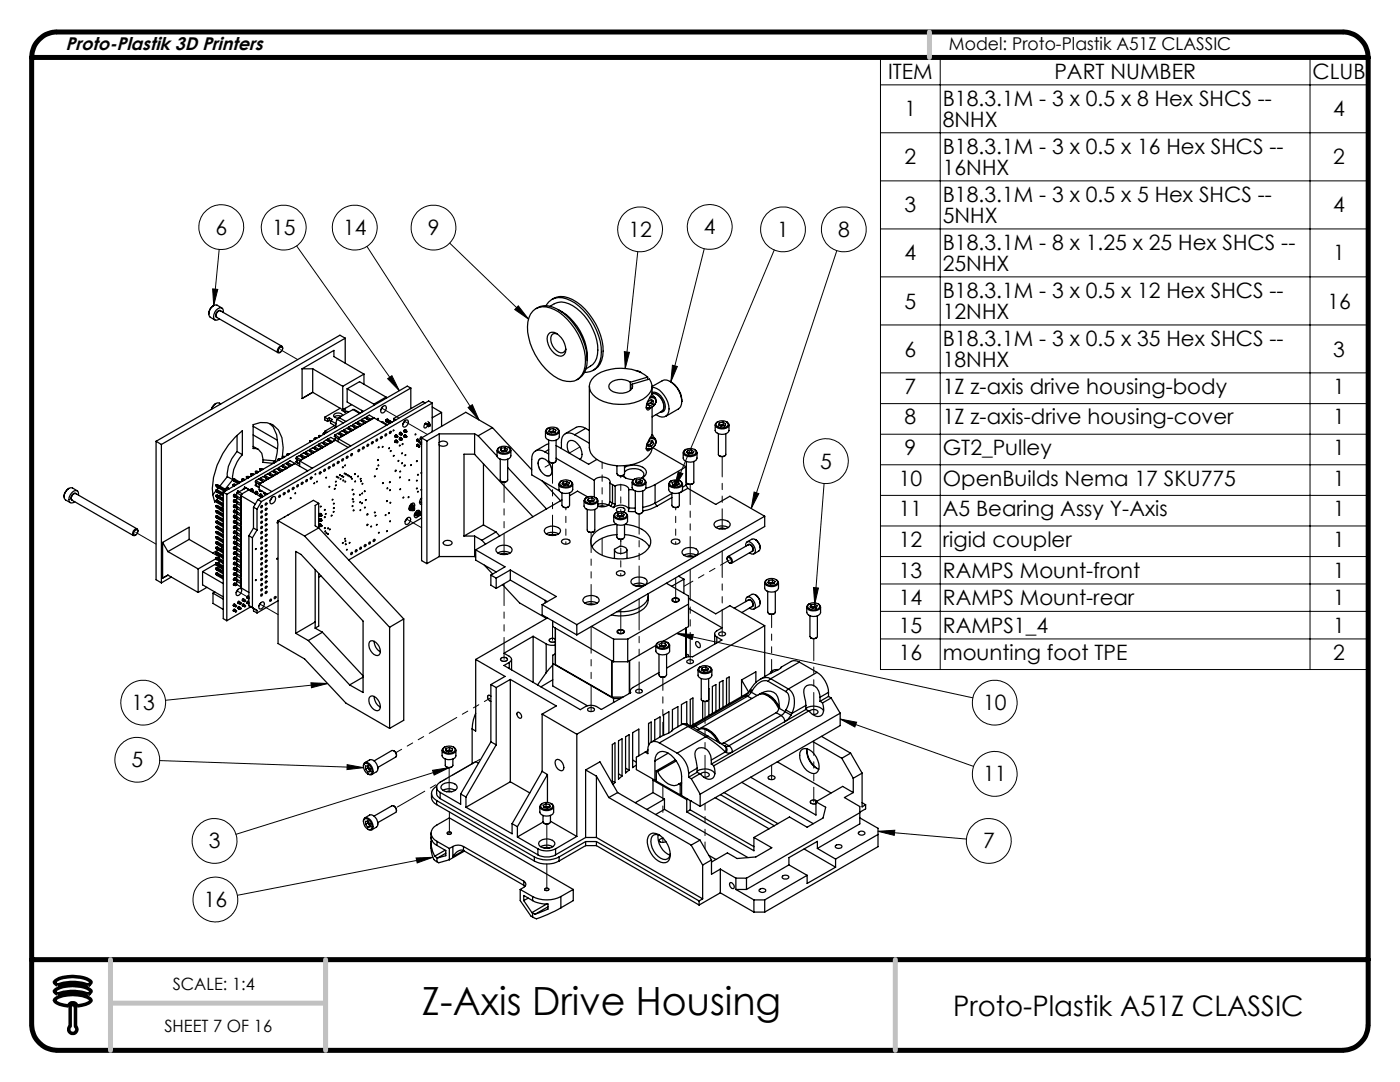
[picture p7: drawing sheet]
<svg xmlns="http://www.w3.org/2000/svg" width="279mm" height="216mm" viewBox="0 0 279 216" stroke-linecap="round" stroke-linejoin="round" font-family="sans-serif">
<defs><g id="words">
<text font-size="7.8" x="84.2" y="202.6">Z-Axis Drive Housing</text>
<text font-size="5.6" x="190.2" y="202.7">Proto-Plastik A51Z CLASSIC</text>
<g font-size="4.2">
<text x="177.2" y="15.7">ITEM</text>
<text x="210.4" y="15.7">PART NUMBER</text>
<text x="262" y="15.7">CLUB</text>
<text x="180.5" y="23.2">1</text>
<text x="188.2" y="21.2">B18.3.1M - 3 x 0.5 x 8 Hex SHCS --</text>
<text x="266.1" y="23.2">4</text>
<text x="188.2" y="25.3">8NHX</text>
<text x="180.5" y="32.8">2</text>
<text x="188.2" y="30.8">B18.3.1M - 3 x 0.5 x 16 Hex SHCS --</text>
<text x="188.2" y="34.9">16NHX</text>
<text x="266.1" y="32.8">2</text>
<text x="188.2" y="40.3">B18.3.1M - 3 x 0.5 x 5 Hex SHCS --</text>
<text x="43" y="46.8">6</text>
<text x="54.3" y="46.9">15</text>
<text x="68.5" y="46.9">14</text>
<text x="85.4" y="46.9">9</text>
<text x="125.4" y="47.3">12</text>
<text x="140.5" y="46.8">4</text>
<text x="155.1" y="47.3">1</text>
<text x="167.2" y="47.3">8</text>
<text x="180.5" y="42.4">3</text>
<text x="188.2" y="44.4">5NHX</text>
<text x="266.1" y="42.4">4</text>
<text x="180.5" y="52">4</text>
<text x="188.2" y="49.9">B18.3.1M - 8 x 1.25 x 25 Hex SHCS --</text>
<text x="266.1" y="52">1</text>
<text x="188.2" y="54">25NHX</text>
<text x="188.2" y="59.5">B18.3.1M - 3 x 0.5 x 12 Hex SHCS --</text>
<text x="180.5" y="61.6">5</text>
<text x="188.2" y="63.6">12NHX</text>
<text x="264.9" y="61.6">16</text>
<text x="180.5" y="71.1">6</text>
<text x="188.2" y="69.1">B18.3.1M - 3 x 0.5 x 35 Hex SHCS --</text>
<text x="266.1" y="71.1">3</text>
<text x="188.2" y="73.2">18NHX</text>
<text x="180.5" y="78.6">7</text>
<text x="188.2" y="78.6">1Z z-axis drive housing-body</text>
<text x="266.1" y="78.6">1</text>
<text x="180.5" y="84.7">8</text>
<text x="188.2" y="84.7">1Z z-axis-drive housing-cover</text>
<text x="266.1" y="84.7">1</text>
<text x="163.7" y="93.5">5</text>
<text x="180.5" y="90.8">9</text>
<text x="188.2" y="90.8">GT2_Pulley</text>
<text x="266.1" y="90.8">1</text>
<text x="179.4" y="96.9">10</text>
<text x="188.2" y="96.9">OpenBuilds Nema 17 SKU775</text>
<text x="266.1" y="96.9">1</text>
<text x="179.4" y="103">11</text>
<text x="188.2" y="103">A5 Bearing Assy Y-Axis</text>
<text x="266.1" y="103">1</text>
<text x="179.4" y="109.1">12</text>
<text x="188.2" y="109.1">rigid coupler</text>
<text x="266.1" y="109.1">1</text>
<text x="179.4" y="115.3">13</text>
<text x="188.2" y="115.3">RAMPS Mount-front</text>
<text x="266.1" y="115.3">1</text>
<text x="179.4" y="120.8">14</text>
<text x="188.2" y="120.8">RAMPS Mount-rear</text>
<text x="266.1" y="120.8">1</text>
<text x="179.4" y="126.3">15</text>
<text x="179.4" y="131.7">16</text>
<text x="188.2" y="126.3">RAMPS1_4</text>
<text x="188.2" y="131.7">mounting foot TPE</text>
<text x="266.1" y="126.3">1</text>
<text x="266.1" y="131.7">2</text>
<text x="26.2" y="141.7">13</text>
<text x="196.2" y="141.7">10</text>
<text x="26.2" y="153.1">5</text>
<text x="196.2" y="155.9">11</text>
<text x="41.7" y="169.3">3</text>
<text x="196.2" y="169.3">7</text>
<text x="40.7" y="181">16</text>
</g>
<text font-size="3.7" x="13.1" y="9.9">Proto-Plastik 3D Printers</text>
<text font-size="3.5" x="189.4" y="9.9">Model: Proto-Plastik A51Z CLASSIC</text>
<g font-size="3.4">
<text x="34.5" y="197.5">SCALE: 1:4</text>
<text x="32.8" y="206">SHEET 7 OF 16</text>
</g>
</g></defs>
<g fill="none" stroke="#000" stroke-width=".2">
<path d="M175.7 11.5h97.3v122.1h-97.3zM175.7 16.9h97.3M187.6 11.5v122.1M261.4 11.5v122.1M175.7 26.5h97.3M175.7 36.1h97.3M42.4 57.6l1.1 .1-.8 3.3zM43.7 49.8l-1 11.2M59.2 49.1l20.5 28.9M73.2 49.2l22.4 34.6M89.7 48.5l15.8 15.2M127.3 50.2l-2.5 23.3"/>
<path d="M140.5 49.6l-6.6 26.6M154.5 49.9l-20 47.5M167 50l-17.1 51.5M175.7 45.7h97.3M175.7 55.2h97.3M77.4 75.6l.8-.6 1.5 3zM103.4 61l2.1 2.7-2.8-1.9zM124.6 70.2l1 .1-.8 3.2zM134.2 72.9l1 .2-1.3 3.1zM175.7 64.8h97.3M175.7 74.4h97.3M93.4 81.3l.9-.5 1.3 3z"/>
<path d="M135.4 94.1l.9 .4-1.8 2.9zM150.5 98.2l.9 .3-1.5 3zM164.5 96.5l-1.9 24.1M175.7 80.5h97.3M175.7 86.6h97.3M175.7 92.7h97.3M175.7 98.8h97.3M162.3 117.2l1 .1-.7 3.3zM175.7 105h97.3M175.7 111.1h97.3M175.7 116.5h97.3M62.1 136.2l3.3 .2-3.2 .8z"/>
<path d="M65.4 136.4l-32.4 3.3M135 126.4l3.4 .2-.3 1zM135 126.4l59.1 12.8M175.7 122h97.3M175.7 127.5h97.3M31.9 151.8l40.7 1.4M69.3 152.6l3.3 .6-3.3 .4zM86.3 153.7l3.3-.5-3 1.5zM89.6 153.2l-42.5 13.3M167.7 143.5l3.3 .6-.4 1zM167.7 143.5l26.6 9.4M83 171.2l3.4-.1-3.1 1.1z"/>
<path d="M86.4 171.1l-39 7.5M175.2 165.9l3.4-.2-.1 1zM175.2 165.9l17.7 1.5"/>
<circle cx="44.2" cy="45.3" r="4.5"/>
<circle cx="56.6" cy="45.4" r="4.5"/>
<circle cx="70.8" cy="45.4" r="4.5"/>
<circle cx="86.5" cy="45.4" r="4.5"/>
<circle cx="127.7" cy="45.8" r="4.5"/>
<circle cx="141.6" cy="45.3" r="4.5"/>
<circle cx="156.3" cy="45.8" r="4.5"/>
<circle cx="168.4" cy="45.8" r="4.5"/>
<circle cx="164.8" cy="92" r="4.5"/>
<circle cx="27.4" cy="151.6" r="4.5"/>
<circle cx="28.6" cy="140.2" r="4.5"/>
<circle cx="198.5" cy="154.4" r="4.5"/>
<circle cx="198.5" cy="140.2" r="4.5"/>
<circle cx="42.8" cy="167.8" r="4.5"/>
<circle cx="43" cy="179.5" r="4.5"/>
<circle cx="197.3" cy="167.8" r="4.5"/>
</g>
<path d="M10.9 197.7a6 6 0 0 1 5.2-.9 3.2 3.2 0 0 1 2.1 1 .79 .79 0 0 1-1.3 .4 10.7 10.7 0 0 0-5.5 .1l-.5-.4zM10.9 195.9a6 6 0 0 1 5.2-.9 3.2 3.2 0 0 1 2.1 1 .79 .79 0 0 1-1.3 .4 10.7 10.7 0 0 0-5.5 .1l-.5-.4zM11 199.4a7.1 7.1 0 0 1 7 0l.2 .2a1.36 1.36 0 0 1-1.1 .8l-1.7 .3a.9 .9 0 0 0-.9-.6 .9 .9 0 0 0-.8 .6 4.3 4.3 0 0 1-2.7-.9l-.1-.2zM14 204.8a.81 .81 0 0 0 0 1.2 .81 .81 0 0 0 1.1 0 .81 .81 0 0 0 0-1.2M14 201a.53 .53 0 0 1 .5-.6 .53 .53 0 0 1 .6 .6" fill="none" stroke="#000" stroke-width=".7" stroke-linecap="butt"/>
<path d="M11.4 6.4a5.1 5.1 0 0 0-5.1 5.1M267.9 6.4a5.1 5.1 0 0 1 5.1 5.1M6.3 204.5a5.2 5.2 0 0 0 5.1 5.1M273 204.5a5.2 5.2 0 0 1-5.1 5.1" fill="none" stroke="#000" stroke-width="1" stroke-linecap="butt"/>
<path d="M14 201v3.8M15.1 201v3.8" fill="none" stroke="#000" stroke-width=".7"/>
<path d="M11.4 6.4h256.5M6.3 191.5h266.7M6.3 204.5v-193h266.7v193M11.4 209.6h256.5" fill="none" stroke="#000" stroke-width="1"/>
<path d="M185.5 6.4v5.1M22 191.5v18.1M65 191.5v18.1M178.7 191.5v18.1M22 200.2h43" fill="none" stroke="#c0c0c0" stroke-width="1"/>
<path d="M93.4 81.3l.9-.5 1.3 3zM103.4 61l2.1 2.7-2.8-1.9zM134.2 72.9l1 .2-1.3 3.1zM124.6 70.2l1 .1-.8 3.2zM150.5 98.2l.9 .3-1.5 3zM135.4 94.1l.9 .4-1.8 2.9zM162.3 117.2l1 .1-.7 3.3zM135 126.4l3.4 .2-.3 1zM167.7 143.5l3.3 .6-.4 1zM175.2 165.9l3.4-.2-.1 1zM83 171.2l3.4-.1-3.1 1.1zM86.3 153.7l3.3-.5-3 1.5zM62.1 136.2l3.3 .2-3.2 .8zM77.4 75.6l.8-.6 1.5 3zM42.4 57.6l1.1 .1-.8 3.3zM69.3 152.6l3.3 .6-3.3 .4z" fill="#000"/>
<g fill="none" stroke="#000" stroke-width=".25">
<path d="M110.1 59.8a3.7 3.7 0 0 1 4.1 0 12.3 12.3 0 0 1 6.1 11.2 3.5 3.5 0 0 1-2 2.9M41.7 62.7l.2 .6 1 .6M42.7 61a1.83 1.83 0 0 0-1 1.7M44.1 62.1l-.1-.2a.92 .92 0 0 0-.8 1.4l.2 .1M44.3 61.5l-1-.6a1.55 1.55 0 0 0-1.6 1.8M44.6 62.3a.77 .77 0 0 0-.4-.9 1.65 1.65 0 0 0-1.3 2.4l.2 .1 .7-.3M55.8 69.4l.5-.1a.71 .71 0 0 1-.6 1l-.2-.3zM56.2 69.1l-12.2-7.1a.86 .86 0 0 0-.7 1.3l12.2 7.1M56.4 69.5l-.2-.4a.88 .88 0 0 0-.7 1.3l.5-.1M60.3 73.6v5.9l2.1-1.2M60.3 73.6l6.3-3.7v1.3l6 3.4M60.3 73.6h2.1"/>
<path d="M62.4 73.6l6 3.5M62.4 78.3l6 3.5M62.4 73.6v4.7M68.4 77.1v4.7M68.9 67.5l-36.7 21.2M68.9 67.5v5M68.9 67.5l-1.1-.6-36.6 21.2M69.3 77.6l5.3 3M69.3 77.6v2.6l3.2 1.9M69.3 77.6l2.5-1.4 5.2 3M72.6 74.6l-4.2 2.5M72.6 74.6v2.1"/>
<path d="M77 79.2l-2.4 1.4M77 79.2v.3M82 77.4v4.1M82 77.4l-36.7 21.2M82 77.4l-.7-.4-36.7 21.2M106.3 62.1a3.5 3.5 0 0 1 4.4-.3 12.3 12.3 0 0 1 6.1 11.3 3.2 3.2 0 0 1-4.5 2.8 12.3 12.3 0 0 1-7-9.6 5.4 5.4 0 0 1 1-4.2zM107 61.6a3.7 3.7 0 0 1 4.1 0 12.3 12.3 0 0 1 6 11.2 3.7 3.7 0 0 1-2 3M109 61a3.1 3.1 0 0 1 4-1.4 11.6 11.6 0 0 1 6.5 7.5 6.9 6.9 0 0 1-.5 6.3 2.99 2.99 0 0 1-2.3 .9M109.7 66.4a1.56 1.56 0 0 1 1.8 .5 3.8 3.8 0 0 1 1.4 3.4 1.12 1.12 0 0 1-1.9 .5 3.9 3.9 0 0 1-1.7-3.7zM109.8 61.1a3.7 3.7 0 0 1 4.5-.1 10.8 10.8 0 0 1 4.9 9.7 3.4 3.4 0 0 1-2.2 2.9M111.2 66.6a.93 .93 0 0 0-1.1 .2 .93 .93 0 0 0-.2 1 2.97 2.97 0 0 0 2 2.6 .85 .85 0 0 0 1-.9M111.4 61.8a11 11 0 0 1 5.8 10"/>
<path d="M117.6 77.1v12.2a3.7 3.7 0 0 0 2.8 3.1 9.6 9.6 0 0 0 8.6-1 2.55 2.55 0 0 0 1.1-2M125.8 76.3a3.2 3.2 0 0 0-4.2 .5 1.09 1.09 0 0 0 .8 1.4 3.3 3.3 0 0 0 3.8-.8v-.7M125.8 76.3v1.6M126.2 76.7v.8M126.9 73.9l.9 .4M127.6 74.1l.3 .2M129.3 75.2a9.1 9.1 0 0 0-10.7 0 2.45 2.45 0 0 0 .3 4.1 9.4 9.4 0 0 0 10.1-.1 2.38 2.38 0 0 0 .6-3.6l-3.4 1.1M129.3 75.2l-3.5 1.1M129.3 75.2v.5M129.6 79.4a.83 .83 0 0 1 1.1 .2 .83 .83 0 0 1 0 1.1 1.32 1.32 0 0 1-1.7 .6M129.8 79.2a.91 .91 0 0 1 1.1 .3 .91 .91 0 0 1-.2 1.1 1.63 1.63 0 0 1-1.7 .8M130.1 79.8v.2"/>
<path d="M130.1 78.6l-.9 1.6a1.49 1.49 0 0 0 0 1.6l.4-.1 .2-.3M130.1 77.3a4.4 4.4 0 0 1 3.4 4.3 1.48 1.48 0 0 1-.8 1.6 1.48 1.48 0 0 1-1.8-.5M130.1 77.1l2.1-1.1a1.53 1.53 0 0 1 2 .4 5.1 5.1 0 0 1 1.9 3.7M130.1 78.6a2.32 2.32 0 0 1 2.4 2.3 .99 .99 0 0 1-.4 1.2l-2 1.1M130.1 78.4a1.75 1.75 0 0 1 2.1 1.1 1.86 1.86 0 0 1 0 2.7l-.4 .1M130.1 77.1v1.6l.7 .7M133.8 76.1a4.5 4.5 0 0 1 2.3 4M12.8 99.1l.3 .7 .9 .5M13.8 97.4l-.1 .1a2.01 2.01 0 0 0-.9 1.6M15.2 98.5l-.1-.1a.92 .92 0 0 0-.8 1.4h.2M15.4 97.9l-.9-.5a1.47 1.47 0 0 0-1.7 1.3v.4M15.7 98.8a.81 .81 0 0 0-.4-.9 1.73 1.73 0 0 0-1.5 2.1 .68 .68 0 0 0 1.1 .1"/>
<path d="M31.2 88.1v27.6l1 .6M31.2 88.1l1 .6M32.2 88.7v27.6M43.1 80.5l-.7 .7-.2 .5M43.1 96.8l.1 .3M43.1 97.8v.2M43.1 98.8l.1 .4M43.1 99.9l.1 .3M43.1 96.8l.1 .1M43.1 97.8l.1 .1M43.1 98l.1 .2M43.1 98.8l.1 .2"/>
<path d="M43.1 99.9l.1 .1M43.1 98l-.6 .7M43.2 96.9l1.6 .9M43.2 97.1l1.5 .9M43.2 96.9v.2M43.2 97.9v.3M43.2 99v.2M43.2 100v.2M43.2 97.9l1.4 .8M43.2 98.2l1.4 .8M43.2 99l1.4 .7M43.2 99.2l1.4 .8"/>
<path d="M43.2 100l1.4 .8M43.4 97.8l-.2 .1M43.4 96.7l-.2 .2M43.4 97.8l1.2 .6M43.4 98.8l1.2 .7M43.4 98.8l-.2 .2M43.4 96.7l-.3 .1M43.4 99.8l1.2 .7M43.4 99.8l-.2 .2M43.4 97.8h-.3M43.4 98.8h-.3M43.4 99.8l-.3 .1"/>
<path d="M43.5 99.4l-.4 .5M43.6 97.3l-.3 .5M44.1 80.6a.89 .89 0 0 0-1.4 .3l-.5 .8M44.1 98.7l-.3 .3M44.6 98.2l.7 .4M44.6 98.2v25.2l.7 .5M44.7 98l-.3 .3M44.7 97.9l.2 .1M44.7 97.9v.2M44.9 97.6l.3 .3M44.9 97.6l-.2 .3M45.3 98.6v25.3"/>
<path d="M45.4 95.1l1.1 .6M45.4 95.1l-1.5 1.9M45.4 97.3l.4 .2M45.4 97.3l-.5 .3M46.5 95.7l-1.6 1.9-1.5-.9M46.5 95.6l.1 .4M46.5 96.7l.1 .3M46.5 95.6l.1 .1M46.5 96.7l.1 .1M46.6 98.8l.2 .1M46.6 99.9l.2 .1M46.6 95.7l1.2 .7"/>
<path d="M46.6 96l.9 .5M46.6 95.7v.3M46.6 96.8v.2M46.6 96.8l.2 .1M46.7 98.6l.3 .2M46.7 99.7l.3 .1M46.8 99.2h.2M46.8 98.9v.3M46.8 100v.2M46.8 98.9l.2 .2M46.8 100l.2 .1M46.8 95.6l1.2 .7"/>
<path d="M46.8 95.6l-.2 .1M46.8 96.6l.3 .2M46.8 96.6l-.2 .2M46.8 95.6h-.3M46.8 96.6l-.3 .1M47 99.8a.23 .23 0 0 0-.4 0 .23 .23 0 0 0 0 .3l.2 .1M47 98.8l-.1-.1a.26 .26 0 0 0-.3 .1 .26 .26 0 0 0 0 .3l.2 .1M47 98.8l-.2 .1M47 98.8l.1 .2M47 99.8l.1 .2M47 99.8l-.2 .2M47 99.1v.1"/>
<path d="M47.1 99l-.1 .1M47.1 99l-.1 .2M47.2 98.3l.9 .5M47.2 98.3v.7l.9 .5M47.2 99.4v.6l.9 .5M47.2 99.4l.9 .5M47.3 90.1a7.1 7.1 0 0 0-1.9 5M47.3 90.1l1.1 .6M47.3 86.9v3.2M47.4 99.1l-.2 .3M47.4 98h.1M47.4 98l-.2 .3"/>
<path d="M47.4 98l.9 .5M47.7 96.1h.1M47.7 96.1l.3 .1M47.8 98.1h-.1M48.1 98.9l2.8 1.7M48.1 98.8v18.5l1.6 .9M48.3 95.6l.1 .1M48.3 95.6l.1 .4M48.3 98.5l-.2 .3M48.4 90.7v-4.8a16.1 16.1 0 0 0-6 11.6l.1 1.4 .4 1.3 .2-.3M48.4 90.7a6.9 6.9 0 0 0-1.9 5M48.4 95.7l.2 .1"/>
<path d="M48.4 96h.1M48.4 95.7v.3M48.5 97.6h.1M48.6 95.6l.3 .1M48.6 95.6l-.2 .1M48.6 95.6h-.3M48.7 97.6l-.3 .1M48.8 97.2l.2 .2-1.3 .7-.3-.1M48.8 97.2h.1M48.8 97.2v.3M48.8 97.2l1.1 .6M48.8 97.2l.2 .1"/>
<path d="M49.2 95.1l.1 .1M49.2 95.1l.1 .4M49.3 95.5h.1M49.3 95.2l.3 .2M49.3 95.2v.3M49.5 95.1l.3 .1M49.5 95.1l-.2 .1M49.5 95.1h-.3M49.9 97.9l2.3 1.3M49.9 97.8l-.2-.1-1.4 .8M49.9 97.8v.1M50 97.7l.2 .1"/>
<path d="M50.1 94.6l.1 .1M50.1 94.6l.1 .3M50.2 97.5l.2 .1M50.2 97.8l.2 .1M50.2 98.1h.2M50.2 94.7v.2M50.2 97.8v.3M50.2 94.7l.2 .1M50.2 94.9v.1M50.3 97.6a.22 .22 0 0 0-.3 0 .22 .22 0 0 0 0 .3l.2 .2M50.4 97.6l.2 .3M50.4 97.6l-.2 .2"/>
<path d="M50.4 97.9v.2M50.4 94.5l.3 .2M50.4 94.5l-.2 .2M50.4 94.5l-.3 .1M50.5 89.1l1.1 .6M50.5 86.8l4.9 2.8M50.5 85.1l4.9 2.7M50.6 97.9h-.2M50.6 97.9l-.2 .2M50.9 98.2l.2 .1M50.9 96.8l.8 .5M50.9 96.8l.3 .1"/>
<path d="M51 98.5h.1M51 94.1l.1 .1M51 94.1l.1 .3M51 95.9l-.1 .3 .3 .1M51 95.9l1 .5M51 95.9l.6-.3 .9 .5M51.1 98.3l.2 .2M51.1 98l.2 .2M51.1 98.6h.2M51.1 98.3v.3M51.1 96.4h.1M51.1 94.4h.1"/>
<path d="M51.1 96.3l.1 .2M51.1 94.2l.3 .1M51.1 94.2v.2M51.2 96.3l.5 .3M51.2 96.9l.5 .4M51.2 96.3v.6M51.2 96.7l-.3 .1M51.2 98.1a.26 .26 0 0 0-.3 .1 .26 .26 0 0 0 0 .3l.2 .1M51.3 98.2l-.2 .1M51.3 98.2l.1 .2M51.3 98.5v.1M51.3 94.1l.3 .1"/>
<path d="M51.3 94.1l-.2 .1M51.3 94.1h-.3M51.4 98.4l-.1 .1M51.4 98.4l-.1 .2M51.5 99.7l.7 .4M51.5 99.7l-.9 1.5M51.7 96.6v1.1l1.6 .9M51.7 96.6l2.5 1.5M51.8 97.7l.1 .3M51.8 97.9l.2 .1M51.8 99l.2 .1M51.8 98.7l.2 .1"/>
<path d="M51.9 99h.1M51.9 93.6l.1 .1M51.9 93.6l.1 .3M52 96.4l-.1 .1M52 95.4l.5-.3 1 .5M52 95.4l-.2 .3 .3 .1M52 95.4l.8 .5M52 95.8h.1M52 98.8l.2 .2M52 98l.2 .1M52 93.7v.2M52 97.8v.2"/>
<path d="M52 98.8v.3M52 93.7l.2 .1M52 93.9h.1M52 99.1h.2M52 98.6l.2 .1M52.1 95.8l.4 .3M52.1 98.6h-.1l-.2 .1v.3M52.2 93.5l.3 .2M52.2 93.5l-.2 .2M52.2 93.5l-.3 .1M52.2 98.7l-.2 .1M52.2 98.7l.2 .2"/>
<path d="M52.2 98v.1M52.2 99v.1M52.3 98l-.1 .1M52.4 98.9l-.2 .1M52.4 98.9l-.2 .2M52.5 91.8l2.5 .2M52.5 96.1l-.5 .3M52.7 98.5l.2 .1M52.7 98.2l.1 .3M52.8 95.9v.1M52.8 94.9l-.1 .2 .3 .2M52.8 94.9l1 .5"/>
<path d="M52.8 94.9l.6-.4 .9 .6M52.9 98.6h.2M52.9 98.4v.2M52.9 95.2v.1M53 95.3h.1M53.1 98.5v.1M53.2 98.5l-.1 .1M53.5 95.6l-.7 .3M53.8 95.4l-.1 .1M53.8 94.3l.5-.3 .9 .5M53.8 94.3l-.2 .3 .3 .2M53.8 94.3l.8 .6"/>
<path d="M53.8 84.5l.7 .7a8.5 8.5 0 0 1 .5 6.8M53.8 94.7v.1M53.9 94.8l.4 .3M53.9 94.8h-.1M54.2 99.3l.2-.2h.5a.93 .93 0 0 1-.9 1.4 .82 .82 0 0 1 .2-1.2zM54.3 99.3l-.4 .6M54.3 95.1l-.5 .3M54.6 92.2v.2M54.6 92.2l.1 .1M54.6 94.9v.1M54.6 93.8l-.1 .3 .3 .2M54.6 93.8l1 .5"/>
<path d="M54.6 93.8l.6-.3 .9 .5M54.7 92.3h.1M54.7 92.3v.1M54.8 94.3h.1M54.8 94.3l.5 .2M55 92.1v.1M55 92.1l-.3 .2M55 92.1l-.4 .1M55 92l.2 .1M55.2 94.5l-.6 .4M55.2 94.5v.1M55.5 91.7l.1 .2"/>
<path d="M55.5 91.7h.1M55.6 94.3l-.1 .1M55.6 93.3l.5-.3 .9 .5M55.6 93.3l-.2 .3 .3 .1M55.6 93.3l.8 .5M55.6 93.7h.1M55.6 91.7l.1 .1M55.6 91.7v.2M55.7 93.7l.4 .3M55.8 98.8a.22 .22 0 0 1 .1 .3 .22 .22 0 0 1-.3 0zM55.8 91.6l.2 .1M55.8 91.6l-.2 .1"/>
<path d="M55.8 91.6l-.3 .1M56.1 94l-.5 .3M56.3 91.5a7.8 7.8 0 0 0-.7-5.7 4 4 0 0 0-5.1-1.1v4.8h.6a2.21 2.21 0 0 1 1.4 2.8l2.1 .2M56.4 91.1v.3M56.4 91.1l.1 .1M56.4 93.8v.1M56.4 92.8l.6-.3 .9 .5M56.4 92.8l-.1 .3 .8 .4M56.4 92.8l.9 .5M56.5 91.2l.1 .1M56.5 91.2v.1M56.5 93.2h.1"/>
<path d="M56.6 98.4l.2-.1a.2 .2 0 0 1 0 .3 .2 .2 0 0 1-.3 0zM56.8 91.1l-.3 .1M56.8 91.1v.1M56.8 91.1h-.4M57 93.5l-.6 .3M57 93.5v.1M57.3 90.6l.1 .1M57.3 90.6l.1 .2M57.3 93.3v.1M57.3 92.3l-.1 .3 .3 .1M57.3 92.3l.9 .5M57.3 92.3l.6-.4 .9 .6"/>
<path d="M57.4 92.7h.1M57.4 90.7l.1 .1M57.4 90.7v.1M57.5 92.7l.5 .3M57.5 97.8h.1a.21 .21 0 0 1 .1 .3 .21 .21 0 0 1-.3 0zM57.6 90.6h.1M57.6 90.6l-.2 .1M57.6 90.6h-.3M57.9 93l-.6 .3M57.9 93h.1M58.2 92.8v.1M58.5 97.3l.1-.1a.22 .22 0 0 1 0 .3 .22 .22 0 0 1-.3 .1z"/>
<path d="M58.8 92.5l-.6 .3M58.8 92.5h.1M58.9 92.5l-7.2 4.1M58.9 92.5l2.5 1.4M58.9 98.4v.1zM59 92.1l.8 .5M59 92.1l.3 .2M59.2 91.2l-.2 .3 .3 .2M59.2 91.2l.8 .6M59.2 91.2l.5-.3 .9 .5M59.2 91.6l.1 .2M59.2 91.7h.1"/>
<path d="M59.3 91.7l.5 .3M59.3 92.3l.5 .3M59.3 91.7v.6M59.3 92l-.3 .1M59.4 96.7a.2 .2 0 0 1 .1 .3 .2 .2 0 0 1-.3 0zM59.8 92v1M59.8 92l2.5 1.4M60 91.8v.1M60 90.7l.6-.3 .9 .5M60 90.7l-.1 .3 .3 .1M60 90.7l1 .5M60.1 91.1h.1"/>
<path d="M60.1 96.3l.3-.1a.25 .25 0 0 1 0 .3 .25 .25 0 0 1-.3 .1zM60.2 91.1l.5 .3M60.2 91.1l-.1 .1M60.6 91.4l-.6 .4M60.6 91.4l.1 .1M61 91.2l-.1 .1M61 90.2l-.2 .3 .3 .1M61 90.2l.8 .5M61 90.2l.5-.3 .9 .5M61 90.6h.1M61.1 90.6l.5 .3M61.1 95.7h.1a.22 .22 0 0 1 .1 .3 .22 .22 0 0 1-.3 0z"/>
<path d="M61.5 90.9l-.5 .3M61.5 90.9h.1M61.8 88l.1 .2M61.8 88l.1 .1M61.8 90.7v.1M61.8 89.7l-.1 .3 .3 .1M61.8 89.7l1 .5M61.8 89.7l.6-.3 .9 .5M61.9 90.1h.1M61.9 95.3l.2-.1a.19 .19 0 0 1 .1 .2 .19 .19 0 0 1-.3 .1zM61.9 88.1h.2M61.9 88.1v.1"/>
<path d="M62 90.1l.5 .3M62.2 87.9l-.3 .2M62.2 87.9l.1 .1M62.2 87.9l-.4 .1M62.4 90.4l-.6 .3M62.4 90.4h.1M62.7 96.4h.1l-.1 .1zM62.7 87.5l.1 .2M62.7 87.5l.2 .1M62.8 90.2l-.1 .1M62.8 89.1l.5-.3 .9 .6M62.8 89.1l-.2 .3 .3 .2"/>
<path d="M62.8 89.1l.8 .6M62.8 89.5v.1M62.9 87.6h.1M62.9 87.6v.1M62.9 89.6l.5 .3M62.9 89.6h-.1M63.1 87.4l.1 .1M63.1 87.4l-.2 .2M63.1 87.4l-.4 .1M63.3 89.9l-.5 .3M63.3 89.9h.1M63.6 87l.1 .2"/>
<path d="M63.6 87h.1M63.6 89.7v.1M63.6 88.6l.6-.3 .9 .5M63.6 88.6l-.1 .3 .2 .1M63.6 88.6l1 .5M63.7 89v.1M63.7 87l.2 .1M63.7 87v.2M63.7 89l.6 .4M63.8 94.2l.2-.1a.27 .27 0 0 1 0 .3 .27 .27 0 0 1-.3 .1zM64 86.9l.1 .1M64 86.9l-.3 .1"/>
<path d="M64 86.9l-.4 .1M64.2 89.4l-.6 .3M64.2 89.4h.1M64.5 86.5h.1M64.5 86.5l.1 .2M64.6 89.1l-.1 .2M64.6 88.1l-.2 .3 .3 .1M64.6 88.1l.8 .5M64.6 88.1l.5-.3 .9 .5M64.6 88.5h.1M64.6 86.5l.1 .1M64.6 86.5v.1"/>
<path d="M64.7 88.5l.5 .4M64.7 93.7l.1-.1a.22 .22 0 0 1 .1 .3 .22 .22 0 0 1-.3 0zM64.8 83.3l.6 .3M64.8 83.3v.5l.6 .3M64.8 86l.5 .3M64.8 86v.4M64.9 86.4l.1 .1M64.9 86.4l-.3 .1M64.9 86.4l-.4 .1M65.1 88.8l-.5 .3M65.1 88.8l.1 .1M65.4 83.6v.5"/>
<path d="M65.4 88.6v.1M65.4 87.6l.6-.3 .9 .5M65.4 87.6l-.1 .3 .2 .1M65.4 87.6l1 .5M65.5 93.2l.2-.1a.2 .2 0 0 1 .1 .3 .2 .2 0 0 1-.3 0zM65.5 88h.1M65.5 88l.6 .3M65.7 83.4l.6 .3-.3 .2M65.7 83.4l-.3 .2M65.7 83.4v.5M65.7 83.9l.3 .1M65.7 83.9l-.3 .2"/>
<path d="M66 83.9v.6l1 .6M66 83.9l1.1 .6M66 88.3l-.6 .3M66 88.3v.1M66.4 88.1l-.1 .1M66.5 92.6h.1a.22 .22 0 0 1 .1 .3 .22 .22 0 0 1-.3 0zM66.8 84.9l-2 1.1M66.9 86.8l-.2 .3 .3 .1M66.9 86.8l.8 .5M66.9 86.8l.5-.3 .9 .5M66.9 87.8l-.5 .3M66.9 87.8h.1"/>
<path d="M67 87.8l-7.2 4.2M67 87.8l2.5 1.5M67 87.2l.5 .3M67 87.2v.6M67 87.5l-.3 .2M67 85.3l-.2 .1M67.3 83.7l1.2 .7M67.3 83.7a1.91 1.91 0 0 0-.2 1.5M67.4 92.1l.1-.1a.22 .22 0 0 1 .1 .4 .22 .22 0 0 1-.3 0zM67.5 87.5v.6M67.5 87.5l2.5 1.5M67.7 83.3h.1"/>
<path d="M67.7 83.3l-.4 .4M67.7 83.3l1.3 .8M67.7 87.3v.1M67.7 86.3l-.1 .2 .2 .2M67.7 86.3l1 .5M67.7 86.3l.6-.4 .9 .6M67.8 94.7h.1l-.1 .2zM67.8 86.7l.6 .3M67.8 86.7h.1M67.9 81.5l-3.1 1.8M67.9 95.5v.2zM68.1 83.1l-.6-.2-.8 .3"/>
<path d="M68.3 91.6l.1-.1a.19 .19 0 0 1 .1 .3 .19 .19 0 0 1-.3 .1zM68.3 87l-.6 .3M68.3 87h.1M68.4 82.9a1.05 1.05 0 0 0-1.8 0 .86 .86 0 0 0 1 .5M68.5 81.7h.1M68.6 81.7l-.3 .2 .6 .3 .3-.1 .3 .1M68.6 81.7v.4M68.7 86.8l-.1 .1M68.7 85.8l.5-.4 1 .6M68.7 85.8l-.2 .2 .3 .2M68.7 85.8l.8 .5M68.7 86.2h.1"/>
<path d="M68.8 94.4l-.1 .2zM68.8 86.2l.5 .3M68.9 96l.1 .1-.2 .1zM68.9 81.5v.7M69 94.6h.1v.2zM69.2 91.1l.1-.1a.21 .21 0 0 1 .1 .3 .21 .21 0 0 1-.3 0zM69.2 86.5l-.5 .3M69.2 86.5h.1M69.4 94.8h.1l-.1 .1zM69.5 86.3v.1M69.5 85.2l.6-.3 .9 .5M69.5 85.2l-.1 .3 .2 .2"/>
<path d="M69.5 85.2l.9 .6M69.6 85.7h.1M69.7 95v.1zM70 95.1h.1l-.1 .2zM70.1 90.6h.2a.25 .25 0 0 1 0 .2 .25 .25 0 0 1-.3 .1zM70.1 86l-.6 .3M70.2 80.8l-1.8 1M70.2 95.5v.1zM70.4 85.8v.1M70.4 84.7l-.1 .3 .3 .1M70.4 84.7l.9 .5M70.4 84.7l.6-.3 .9 .5"/>
<path d="M70.4 81.7h.3l1.2 .7M70.4 81.7h.1M70.4 81.7l1.4 .8M70.4 81.7l-2.7 1.6M70.5 98.6l.1-.1-.1 .2zM70.6 85.1l.5 .3M70.6 85.1l-.1 .1M70.8 96h.1v.2zM71 85.4l-.6 .4M71 85.4v.1M71.3 85.2v.1M71.3 84.2l-.1 .3 .2 .1"/>
<path d="M71.3 84.2l.9 .5M71.3 84.2l.6-.3 .9 .5M71.4 84.6h.1M71.4 84.6l.6 .3M71.6 89.7a.2 .2 0 0 1 .1 .3 .2 .2 0 0 1-.3 0zM71.9 84.9l-.6 .3M71.9 84.9h.1M72.2 81.9v.4M72.2 84.7v.1M72.2 83.7l-.1 .3 .3 .1M72.2 83.7l.9 .5M72.2 83.7l.6-.3 .9 .5"/>
<path d="M72.3 84.1h.1M72.4 84.1l.5 .3M72.4 89.2l.2-.1a.22 .22 0 0 1 0 .4 .22 .22 0 0 1-.3 0zM72.8 84.4l-.6 .3M72.8 84.4h.1M73.1 84.2v.1M73.1 83.1l.6-.3 .9 .6M73.1 83.1l-.1 .3 .2 .2M73.1 83.1l.9 .6M73.2 83.6l.6 .3M73.2 83.6h.1M73.3 88.7l.1-.1a.22 .22 0 0 1 .1 .3 .22 .22 0 0 1-.3 .1z"/>
<path d="M73.7 83.9l-.6 .3M73.7 83.9h.1M74 83.7v.1M74.2 88.3l.1-.2a.19 .19 0 0 1 .1 .3 .19 .19 0 0 1-.3 0zM74.6 83.4l-.6 .3M74.6 83.4h.1M74.6 80.6v.3M75.1 87.7l.1-.1a.21 .21 0 0 1 .1 .3 .21 .21 0 0 1-.3 0zM75.2 93.5v.1l-.1 .1zM75.4 91.7h.1l-.1 .2zM76 87.2l.2-.1a.25 .25 0 0 1 0 .3 .25 .25 0 0 1-.3 .1zM76.2 84.2h.2"/>
<path d="M76.3 81.2l.6-.2a.95 .95 0 0 1-.8 1.4 .82 .82 0 0 1 .2-1.2zM76.3 89.1v.2zM76.4 81.1l-.4 .7M76.4 84.2l-.1 .1M76.4 84.2l.9 .5M76.9 86.6h.1a.2 .2 0 0 1 .1 .3 .2 .2 0 0 1-.3 0zM77 83.8l.1 .3M77 83.8l.1 .1M77 83.9v.2h.2M77.1 83.7l.3-.1v.1M77.1 84.1l.7 .4M77.1 83.9v.2"/>
<path d="M77.1 83.9l.9 .4M77.1 83.7h.3l-.3 .2M77.1 83.7l-.1 .1M77.2 99.9v.2zM77.2 84.8l-2.5-1.4-7.2 4.1M77.2 83.6l1 .6M77.2 84.2l.5 .3M77.3 97.4h.1l-.1 .1zM77.8 86.2l.2-.1a.21 .21 0 0 1 0 .3 .21 .21 0 0 1-.3 0zM77.8 84h.1M77.8 96.1l.1 .1-.2 .1zM77.8 97.7v.2z"/>
<path d="M78.6 83.5l.4 .3M78.6 83.5v.5M78.8 87.1l.2 .2M78.8 88.2l.2 .1M78.8 86.9l.2 .1M78.8 87.9l.2 .2M78.9 93.8l.2 .1-.2 .2zM79 87v.3M79 88.1v.2M79 87l.3 .2M79 87.3h.3M79 86.7l.2 .2"/>
<path d="M79 88.1l.3 .1M79 88.3h.3M79 87.8l.2 .1M79.1 86.8a.22 .22 0 0 0-.3 .1 .22 .22 0 0 0 .1 .3M79.1 87.9v-.1a.24 .24 0 0 0-.3 .2 .24 .24 0 0 0 .1 .3M79.2 86.9l-.2 .1M79.2 86.9l.2 .2M79.2 87.9l-.2 .2M79.2 87.9l.2 .2M79.3 87.2v.1M79.3 88.2v.1M79.4 87.1l-.1 .1"/>
<path d="M79.4 87.1l-.1 .2M79.4 88.1l-.1 .2M79.4 88.1l-.1 .1M79.5 91.9h.1l-.2 .2zM79.7 86.6l.2 .1M79.7 87.7l.2 .1M79.7 86.4l.2 .1M79.7 87.4l.2 .1M79.8 88.8l-.1 .2zM79.8 95.2v.2zM79.9 87.5l.3 .2M79.9 86.5v.2"/>
<path d="M79.9 87.5v.3M79.9 86.5l.3 .1M79.9 86.7l.3 .1M79.9 87.8h.3M79.9 86.3l.2 .1M79.9 87.3l.2 .1M80 86.3a.26 .26 0 0 0-.3 .1 .26 .26 0 0 0 .1 .3M80 87.3a.22 .22 0 0 0-.3 .1 .22 .22 0 0 0 .1 .3M80.1 86.4l-.2 .1M80.1 86.4l.2 .2M80.1 87.4l-.2 .1M80.1 87.4l.2 .2"/>
<path d="M80.2 86.6v.2M80.2 87.7v.1M80.3 86.6h-.1M80.3 86.6l-.1 .2M80.3 87.6l-.1 .2M80.3 87.6l-.1 .1M80.3 88.5h.1l-.1 .2zM80.4 84.6h.1M80.5 99.2l-.1 .2zM80.6 86.1l.2 .2M80.6 87.1l.2 .2M80.6 85.9l.2 .1"/>
<path d="M80.6 86.9l.2 .1M80.7 84l.4-.2h.3a.92 .92 0 0 1-.9 1.4 .77 .77 0 0 1 .2-1.2zM80.8 84l-.4 .6M80.8 87l.3 .2M80.8 87.3h.3M80.8 86v.3M80.8 87v.3M80.8 86l.3 .1M80.8 86.3h.3M80.8 85.7l.2 .1M80.8 86.7l.2 .2M80.9 85.8a.22 .22 0 0 0-.3 .1 .22 .22 0 0 0 .1 .3"/>
<path d="M80.9 86.8a.22 .22 0 0 0-.3 .1 .22 .22 0 0 0 .1 .3M81 85.8l-.2 .2M81 85.8l.2 .2M81 86.9l-.2 .1M81 86.9l.2 .2M81.1 86.1v.2M81.1 87.2v.1M81.2 86l-.1 .1M81.2 87.1l-.1 .1M81.2 86l-.1 .3M81.2 87.1l-.1 .2M82.9 86.6h.1l-.1 .2z"/>
<path d="M83.1 87.9l.5 .3M83.1 88.9l.5 .3M83.2 87.7l.3 .2M83.2 88.7l.3 .2M83.3 87.6l.3 .2M83.3 88.7l.3 .2M83.5 88.8l-.1-.2a.22 .22 0 0 0-.2 .2 .22 .22 0 0 0 .1 .2M83.5 87.7l-.1-.1a.22 .22 0 0 0-.2 .2 .22 .22 0 0 0 .1 .2M83.5 87.7h.1M83.5 87.9l.1 .1M83.5 88.9l.1 .1M83.6 88v.2"/>
<path d="M83.6 89v.2M83.6 87.8l.1 .1M83.6 87.8l-.1 .1M83.6 88.9l.1 .1M83.6 88.9h-.1M83.7 87.9l-.1 .1M83.7 87.9l-.1 .3M83.7 89l-.1 .2M83.7 89h-.1M83.9 87.5l.2 .2M83.9 88.5l.2 .2M83.9 87.3l.2 .1"/>
<path d="M83.9 88.3l.2 .1M84 87.2l.2 .1v-.1a.22 .22 0 0 0-.3 .1 .22 .22 0 0 0 .1 .3M84 88.3h.1M84.1 99.4h.1M84.1 99.4a.95 .95 0 0 0-.2 1.2h.2M84.1 88.2a.26 .26 0 0 0-.2 .2 .26 .26 0 0 0 .1 .3v-.1M84.1 94.3l-.1 .1h.1M84.1 97.6l-.1 .2h.1M84.1 87.4l1.1 .6M84.1 87.4v24.5l1.1 .6M84.8 80.4l-.4-.2-5.8 3.3M84.9 84.5l.5 .5"/>
<path d="M84.9 84.4l.4 .2M84.9 84.5l-.2 .2-.1 .6 .4 .1 .3-.5M84.9 84.5l-.1 .1M84.9 84.6l-.1 .1M85.2 88v24.5M85.3 84.6l.1 .2M85.4 84.1l.3 .3M85.4 84.8l.4 .1M85.4 85l.1 .1M85.4 84.8v.2M85.7 84.4l.1 .5M85.7 84.4l-.4 .2"/>
<path d="M85.8 84.9l-.3 .2M85.8 84.8v.1M86.3 81.2l1.8 1.1M86.3 80.4l-34.1 19.7M86.3 80.4v5.7M86.3 80.4l-.8-.4-34 19.7M87.7 88.3l.7-.3a.62 .62 0 0 1 .9 .7l-.7 .3-.9-.2M87.7 88.3v.5M87.7 86.6h7M87.7 86.6l-2.5 1.4M87.7 86.6v1.7M87.7 88.8v22.3"/>
<path d="M88.1 82.3l-1.8 1.1M88.1 82.3v2.8M94.7 90.7l-2.1-.1v16.4M94.7 86.6v4.1M94.7 90.7l11.7 12.4M94.7 86.6l.7 .4M95.4 87l3.8 4M96.5 92.5v12.2M98.3 85.3l-2.9 1.7M98.3 85.3l7.8 8.4M98.3 85.3l-5.3-3-8.9 5.1M99.2 89.9v1a1.57 1.57 0 0 0 2.4 .6l.4-.6v-1"/>
<path d="M99.4 89.5a1.55 1.55 0 0 1 2.4 .2 1.43 1.43 0 0 1-2.5 0zM99.7 89.3a.61 .61 0 0 0-.4 .4 .61 .61 0 0 0 .1 .6 1.94 1.94 0 0 0 2.5-.2l-.1-.6-.3-.2M99.8 91.6v.1M99.8 91.6v4.1a.86 .86 0 0 0 1.5 0v-4.1M100 96.1l.4 .1 .7-.1M100 89.4l-.1 .5 .5 .2 .7-.1M100 89.4v.6M100.4 89.9l-.2 .1M100.4 89.9l.6 .1M100.4 89.9l-.3 .1M100.8 89.3l.5 .3-.2 .4M100.8 89.3l-.8 .1"/>
<path d="M100.8 89.9l.2 .1M100.8 89.3v.6M100.8 89.9h-.4M101 90h.1M101.3 93.3l7.8 8.3M107.6 91.7a1.34 1.34 0 0 1 2 .7 2.28 2.28 0 0 1 .3 2.4 1.13 1.13 0 0 1-1.6-.3 2.37 2.37 0 0 1-.7-2.8zM108.2 95.9l3.7 4M108.8 90.2a1.6 1.6 0 0 0-1.9-.2 1.6 1.6 0 0 0-.8 1.7v3.1l5.5 3.1M108.8 90.2l.7 .4M108.9 86v1.2a1.61 1.61 0 0 0 2.7 0v-1.2M109.1 85.7a1.55 1.55 0 0 1 2.4 .2 1.4 1.4 0 0 1-2.5 0zM109.4 85.4l-.5 .4a.8 .8 0 0 0 .8 1 1.65 1.65 0 0 0 1.9-.7v-.2l-.5-.5"/>
<path d="M109.5 87.8v4.1l.2 .4M109.5 88.5l-2.6 1.5M109.5 89.7l-.7 .5M109.7 92.3l.3 .1 .8-.1M109.7 85.6l-.2 .4 .6 .3 .7-.1M109.7 85.6v.5M110.1 86.1l-.3 .1M110.1 86.1l.6 .1M110.1 86.1h-.4M110.5 85.5l.4 .3-.1 .4M110.5 85.5l-.8 .1M110.5 86l.2 .2"/>
<path d="M110.5 85.5v.5M110.5 86l-.4 .1M110.7 86.2h.1M111 87.8v4.1a.92 .92 0 0 1-1.3 .4M111 91.4l7.6 4.4M111 88.9l6.5 3.7 1.6-.9M111.5 96.6v1.1a1.56 1.56 0 0 0 2.8 .1v-1.2M111.8 96.2a1.47 1.47 0 0 1 2.3 .2 1.42 1.42 0 0 1-2.3 .3l-.1-.3zM112 96l-.4 .3-.1 .3a1.66 1.66 0 0 0 2.8 .1 .73 .73 0 0 0-.5-.7M112.1 98.4v2.4l.3 .3M112.1 99.8l-17.2 9.9M112.4 96.2l-.2 .4 .5 .3 .7-.1"/>
<path d="M112.4 96.2v.5l.3-.1M112.7 96.6l-.2 .1M112.7 96.6l.6 .1M113.1 96.6l.2 .1M113.1 96.1l.5 .2-.2 .5M113.1 96.1l-.7 .1M113.1 96.1v.5M113.1 96.6h-.4M113.3 96.7l.1 .1M113.6 90.4a2.03 2.03 0 0 1 0-2.4 1.99 1.99 0 0 1 2.3 1.5 1.83 1.83 0 0 1-.2 2.2M113.7 98.4v2.4a.85 .85 0 0 1-1.3 .3M113.7 98.9l1.6-.9 2 1.2"/>
<path d="M114.7 86.7a1.6 1.6 0 0 0-1.9-.2 1.6 1.6 0 0 0-.8 1.8v1.2M114.7 86.7l2.9 1.7M116.6 99.9v1.1a1.64 1.64 0 0 0 2.7 .1v-.1M116.8 99.5a1.76 1.76 0 0 1 2.3 0l.1 .3a1.21 1.21 0 0 1-1.7 .6l-.7-.4zM116.9 85.5a1.96 1.96 0 0 0-1.9-.2l-2.2 1.2M116.9 85.5l-2.2 1.2M116.9 85.5l.7 .4M117.1 99.3h-.1a.62 .62 0 0 0-.3 .9 1.77 1.77 0 0 0 2.6-.2 .73 .73 0 0 0-.5-.7M117.4 99.4v.6l.4-.1M117.8 99.9l-.3 .1M117.8 99.9l.6 .1M118.1 99.3l.6 .4-.2 .3-.7 .2-.6-.3 .2-.5"/>
<path d="M118.1 99.3l-.7 .1M118.1 99.9l.3 .1M118.1 99.3v.6M118.1 99.9h-.3M118.6 95.8a1.97 1.97 0 0 1 3.2 .3l-.1 .3M118.6 95.8v3.4M119.3 99.9v1.1M121.7 96.4l.5 .3M121.7 96.4v3.7M122.2 96.7l.6 .3M122.2 96.7v3.7M122.8 97a2.27 2.27 0 0 1 2.6 .4l.1 .3"/>
<path d="M122.8 97v3.6M123.1 92.9v1.6a.88 .88 0 0 0 1.5 0v-1.6M123.3 94.8l.5 .2 .6-.2M124.2 94.9a2.83 2.83 0 0 0 2.2 .8M124.5 94.8l.4 .6M124.6 93.3a3.4 3.4 0 0 1 4.3 .6 1.25 1.25 0 0 1-.9 1.5M124.6 94.2a2.73 2.73 0 0 1 3.9 .2l-.2 .7-.2 .3M125.5 97.7h.9M125.5 97.7v3.7M126.2 96.2v1.1a1.57 1.57 0 0 0 2.7 0v-1.1M126.4 95.8a1.51 1.51 0 0 1 2.4 .3 1.46 1.46 0 0 1-2.4 .2l-.1-.2zM126.7 95.6a.65 .65 0 0 0-.3 1.1 1.94 1.94 0 0 0 2.4-.3 .67 .67 0 0 0-.4-.8"/>
<path d="M126.8 98v4.1M127 95.8v.5M127 95.8l-.2 .4 .6 .3 .7-.1M127.4 96.2l-.3 .1M127.4 96.2l.6 .1M127.4 96.2l-.4 .1M127.7 95.7l.5 .3-.1 .4M127.7 95.7l-.7 .1M127.7 96.2l.3 .1M127.7 95.7v.5M127.7 96.2h-.3M128 96.3l.1 .1"/>
<path d="M128.3 98v4.1a.86 .86 0 0 1-1.5 0M129.2 80.6l.1 .1M129.2 88.8h.2M129.3 80.7l.3 .3M129.4 88.8h-.2M129.6 87.6a.87 .87 0 0 1 1.2 .3 .87 .87 0 0 1-.3 1.2 1.25 1.25 0 0 1-1.5 .4M129.7 88.7l-.3 .1M129.7 88.7l.3 .4M129.8 87.3a.9 .9 0 0 1 1.1 .4 .9 .9 0 0 1-.2 1.1 1.55 1.55 0 0 1-1.7 .8M130 80.3l.3 .4M130 80.3l-.7 .4M130.1 80l-.4 .5-.5 .1"/>
<path d="M130.1 80l-.1 .3M130.1 86.8a3.9 3.9 0 0 0-1 3l.3 .2 .4-.4M130.1 86.9h.1M130.1 88.2v-.2l-.2 .5-.5 .3M130.1 81.2v5.7M130.1 86.9l.7 .7M130.1 88.2l.4 .3M130.1 88.2l-.4 .5M130.3 89.3l6.6 3.8M130.3 80.7l.1-.7-.4-.2-.7 .3-.1 .7 .4 .2M130.3 80.7l-.7 .3M130.5 88.5l-.5 .6"/>
<path d="M130.5 88.5l-.3-.5h-.6l-.4 .6 .2 .5h.6M130.7 96.7l-1.8 .7M130.7 96.7v3.7M133.5 96.6v1.1a1.57 1.57 0 0 0 2.7 0v-1.1M133.8 96.1a1.7 1.7 0 0 1 2.2 .2 1.21 1.21 0 0 1-1.8 .7l-.6-.4zM133.9 96a.64 .64 0 0 0-.2 1 1.94 1.94 0 0 0 2.4-.2 .67 .67 0 0 0-.4-.8M134.1 98.4v2.4a.85 .85 0 0 0 1.5 0v-2.4M134.1 99.3l-3 1.7M134.1 98.5l-3.4 1.9M134.4 96.7h.1M134.7 96l-.6 .3 .2 .4 .7 .2 .5-.3-.1-.4M134.7 96l.7 .2"/>
<path d="M134.7 96v.6M134.7 96.6l-.3 .1M134.7 96.6h.3M135 96.6l-.6 .1M135 96.6l.3 .1M135.4 96.2v.5M136.1 80.1a1.54 1.54 0 0 1-.7 1.5l-2.5 1.5M136.3 90.3v1.1a1.53 1.53 0 0 0 2.4 .6l.4-.6v-1.1M136.6 89.9a1.72 1.72 0 0 1 2.3 0l.1 .3a1.43 1.43 0 0 1-2.5 0zM136.9 89.7a.69 .69 0 0 0-.4 1 1.75 1.75 0 0 0 2.6-.4l-.1-.2-.4-.4M136.9 93.1l-6.2 3.6M136.9 93.1v3.7"/>
<path d="M136.9 96.8l-.7 .4M136.9 96.8l.4 .6M137 92.1v4.1a.86 .86 0 0 0 1.5 0v-4.1M137.2 96.5l.5 .2 .6-.2M137.3 97.4l-1.7 1M137.3 97.4l5.5 3.2 2.9-1.6 6.9 4M137.3 89.9l-.3 .3 .4 .4 .8-.1M137.3 89.9v.5M137.7 90.3l-.4 .1M137.7 90.3l.5 .2M137.7 90.3h.3M138 89.8l-.7 .1"/>
<path d="M138 89.8l.5 .3-.3 .4M138 90.3l.2 .2M138 89.8v.5M142.7 84.8v1.1a1.62 1.62 0 0 0 2.8 .1v-1.2M143 84.4a1.55 1.55 0 0 1 2.3 .3 1.43 1.43 0 0 1-2.4 0zM143.3 84.2l-.5 .3a.75 .75 0 0 0 .7 1 1.69 1.69 0 0 0 2-.6v-.3l-.5-.4M143.4 86.5v4.2l.2 .3M143.6 91l.3 .1 .7-.1M143.6 84.3v.6l.3-.1M143.6 84.3l-.2 .5 .5 .3 .7-.2M143.9 84.8l-.2 .1M143.9 84.8l.7 .1"/>
<path d="M144.3 84.2l.5 .4-.2 .3M144.3 84.2l-.7 .1M144.3 84.8l.3 .1M144.3 84.2v.6M144.3 84.8h-.4M144.6 84.9h.1M144.9 86.5v4.2a.92 .92 0 0 1-1.3 .3M26.9 105.9l.4-.2a.63 .63 0 0 1 .1 .7 .63 .63 0 0 1-.6 .4l-.1-.3zM27.4 105.6l-12.3-7.1a.86 .86 0 0 0-.7 1.3l12.2 7.1M27.5 106l-.1-.4a.86 .86 0 0 0-.8 1.3l.5-.1M32.5 108.2v7.2l1-.6 6 3.4M32.5 108.2l1 1.9"/>
<path d="M33.5 110.1l6 3.4M34.2 115.1l-2 1.2M37.7 107.6v-2.4l-5.2 3M37.7 107.6l-4.2 2.5M37.7 107.6l6 3.5M39.5 113.5v4.7M40.4 114.1l4.2 2.4M40.4 114.1v2.6l4.2 2.4M41.3 117.2l-1.8 1M42.5 118.4l2.1 1.2M42.5 118.4v2l2.1 1.2M42.9 118.1l-.4 .3"/>
<path d="M43.1 100.9l.1 .4M43.1 102l.1 .3M43.1 103l.1 .4M43.1 104l.1 .4M43.1 105.1l.1 .3M43.1 106.1l.1 .4M43.1 107.2l.1 .3M43.1 108.2l.1 .3M43.1 109.2l.1 .4M43.1 110.3l.1 .3M43.1 111.3l.1 .4M43.1 112.4l.1 .3"/>
<path d="M43.1 113.4l.1 .3M43.1 114.4l.1 .4M43.1 100.9l.1 .1M43.1 102l.1 .1M43.1 103l.1 .1M43.1 104l.1 .1M43.1 105.1l.1 .1M43.1 106.1l.1 .1M43.1 107.2h.1M43.1 108.2l.1 .1M43.1 109.2l.1 .1M43.1 110.3h.1"/>
<path d="M43.1 111.3l.1 .1M43.1 112.4h.1M43.1 113.4l.1 .1M43.1 114.4l.1 .1M43.1 111.5l-3.6 2M43.2 101.3l1.4 .8-.7-.4M43.2 101v.3M43.2 102.1v.2M43.2 103.1v.3M43.2 104.1v.3M43.2 105.2v.2M43.2 106.2v.3"/>
<path d="M43.2 107.2v.3M43.2 108.3v.2M43.2 109.3v.3M43.2 110.3v.3M43.2 111.4v.3M43.2 112.4v.3M43.2 113.5v.2M43.2 114.5v.3M43.2 100.2l1.4 .8M43.2 101l1.4 .8M43.2 102.1l1.4 .7M43.2 102.3l1.4 .8"/>
<path d="M43.2 103.1l1.4 .8M43.2 103.4l1.4 .7M43.2 104.1l1.4 .8M43.2 104.4l1.4 .8M43.2 105.2l1.4 .7M43.2 105.4l1.4 .8M43.2 106.2l1.4 .8M43.2 106.5l1.4 .7M43.2 107.2l1.4 .8M43.2 107.5l1.4 .8M43.2 108.3l1.4 .7M43.2 108.5l1.4 .8"/>
<path d="M43.2 109.3l1.4 .8M43.2 109.6l1.4 .7M43.2 110.3l1.4 .8M43.2 110.6l1.4 .8M43.2 111.4l1.4 .8M43.2 111.7l1.4 .7M43.2 112.4l1.4 .8M43.2 112.7l1.4 .8M43.2 113.5l1.4 .7M43.2 113.7l1.4 .8M43.2 114.5l1.4 .8M43.2 114.8l1.4 .7"/>
<path d="M43.4 104h-.3M43.4 112.3l-.2 .1M43.4 103h-.3M43.4 100.9l1.2 .6M43.4 100.9l-.2 .1M43.4 101.9l1.2 .7M43.4 101.9l-.2 .2M43.4 103l1.2 .6M43.4 103l-.2 .1M43.4 100.9h-.3M43.4 104l1.2 .6M43.4 104l-.2 .1"/>
<path d="M43.4 101.9l-.3 .1M43.4 105l1.2 .7M43.4 105l-.2 .2M43.4 106.1l1.2 .6M43.4 106.1l-.2 .1M43.4 107.1l1.2 .7M43.4 107.1l-.2 .1M43.4 105l-.3 .1M43.4 108.1l1.2 .7M43.4 108.1l-.2 .2M43.4 106.1h-.3M43.4 109.2l1.2 .6"/>
<path d="M43.4 109.2l-.2 .1M43.4 107.1l-.3 .1M43.4 110.2l1.2 .7M43.4 110.2l-.2 .1M43.4 108.1l-.3 .1M43.4 111.3l1.2 .6M43.4 111.3l-.2 .1M43.4 109.2h-.3M43.4 112.3l1.2 .7M43.4 110.2l-.3 .1M43.4 113.3l1.2 .7M43.4 113.3l-.2 .2"/>
<path d="M43.4 111.3h-.3M43.4 114.4l1.2 .6M43.4 114.4l-.2 .1M43.4 112.3l-.3 .1M43.4 113.3l-.3 .1M43.4 114.4h-.3M43.5 109.7l-1 .6M43.7 111.1v.3M43.7 112v.5M43.7 113v.1M43.7 111.1l-.2 .2M43.9 101.7h.1"/>
<path d="M44 101.6h.1M44.4 109.3l-.4 .2M44.5 101l-.3 .3M44.6 113.6l-1.7-1-2.5 1.5M46.6 112.6l.2 .1M46.6 113.6l.2 .1M46.6 114.6l.2 .2M46.6 115.7l.2 .1M46.6 116.7l.2 .1M46.6 105.1l.2 .1M46.6 100.9l.2 .1M46.6 102l.2 .1"/>
<path d="M46.6 103l.2 .1M46.6 104l.2 .1M46.6 105.3l.2 .1M46.6 106.4l.2 .1M46.6 107.4l.2 .1M46.6 108.4l.2 .1M46.6 109.5l.2 .1M46.6 110.5l.2 .1M46.6 111.5l.2 .1M46.6 115.5v.1l.1 .1M46.6 102.2l.2 .1M46.6 106.1l.2 .1"/>
<path d="M46.6 107.1l.2 .1M46.6 108.2l.2 .1M46.6 109.2l.2 .1M46.6 110.2l.2 .1M46.6 111.3l.2 .1M46.6 112.3l.2 .1M46.6 113.3l.2 .2M46.6 114.4l.2 .1M46.6 115.4l.2 .1M46.7 100.7l.3 .2M46.8 116.6l-.2-.1v.2l.1 .1M46.8 101v.3"/>
<path d="M46.8 102.1v.2M46.8 103.1v.2M46.8 104.1v.3M46.8 105.2v.2M46.8 106.2v.3M46.8 107.2v.3M46.8 108.3v.2M46.8 109.3v.3M46.8 110.3v.3M46.8 111.4v.2M46.8 112.4v.3M46.8 113.5v.2"/>
<path d="M46.8 114.5v.3M46.8 115.5v.3M46.8 116.6v.2M46.8 100.2l.2 .1M46.8 101l.2 .1M46.8 101.3h.2M46.8 102.3h.2M46.8 102.1l.2 .1M46.8 101.8l.2 .1M46.8 103.3l.2 .1M46.8 103.1l.2 .1M46.8 102.8l.2 .1"/>
<path d="M46.8 104.4h.2M46.8 104.1l.2 .1M46.8 103.9l.2 .1M46.8 105.4h.2M46.8 105.2l.2 .1M46.8 104.9l.2 .1M46.8 106.5h.2M46.8 106.2l.2 .1M46.8 105.9l.2 .1M46.8 107.5h.2M46.8 107.2l.2 .2M46.8 107l.2 .1"/>
<path d="M46.8 108.5h.2M46.8 108.3l.2 .1M46.8 108l.2 .1M46.8 109.6h.2M46.8 109.3l.2 .1M46.8 110.6h.2M46.8 110.3l.2 .2M46.8 111.4l.2 .1M46.8 111.6l.2 .1M46.8 112.4l.2 .2M46.8 112.7h.2M46.8 113.5l.2 .1"/>
<path d="M46.8 113.7h.2M46.8 114.5l.2 .1M46.8 114.8h.2M46.8 115.8h.2M46.8 115.5l.2 .2M46.8 116.8h.2M46.8 116.6l.2 .1M46.8 109l.2 .2M46.8 110.1l.2 .1M46.8 111.1l.2 .1M46.8 112.2l.2 .1M46.8 113.2l.2 .1"/>
<path d="M46.8 114.3l.2 .1M46.8 115.3l.2 .1M46.8 116.3l.2 .1M46.9 116.4l-.3 .1M46.9 115.3l-.3 .1M46.9 114.3a.24 .24 0 0 0-.3 .1 .24 .24 0 0 0 .1 .3M46.9 113.3a.22 .22 0 0 0-.3 .1 .22 .22 0 0 0 .1 .3M46.9 112.2a.24 .24 0 0 0-.3 .1 .24 .24 0 0 0 .1 .3M46.9 111.2a.22 .22 0 0 0-.3 .1 .22 .22 0 0 0 .1 .3M46.9 110.2v-.1a.24 .24 0 0 0-.3 .2 .24 .24 0 0 0 .1 .3M46.9 109.1a.24 .24 0 0 0-.3 .1 .24 .24 0 0 0 .1 .3M46.9 108.1a.25 .25 0 0 0-.3 .1 .25 .25 0 0 0 .1 .3"/>
<path d="M46.9 107.1v-.1a.23 .23 0 0 0-.3 .1 .23 .23 0 0 0 .1 .3M46.9 106a.23 .23 0 0 0-.3 .1 .23 .23 0 0 0 .1 .3M46.9 105v-.1a.26 .26 0 0 0-.3 .1 .26 .26 0 0 0 0 .3M47 103.9a.24 .24 0 0 0-.4 .1 .24 .24 0 0 0 0 .3l.2 .1M47 102.9l-.1-.1a.26 .26 0 0 0-.3 .2 .26 .26 0 0 0 .2 .3M47 101.9a.22 .22 0 0 0-.4 0 .22 .22 0 0 0 0 .3M47 100.8h-.1a.26 .26 0 0 0-.3 .1 .26 .26 0 0 0 0 .3l.2 .1M47 116.4l-.2 .2M47 100.9l.1 .2M47 100.9l-.2 .1M47 101.9l.1 .2M47 101.9l-.2 .2"/>
<path d="M47 102.9l.1 .3M47 102.9l-.2 .2M47 104l.1 .2M47 104l-.2 .1M47 105l.1 .2M47 105l-.2 .2M47 106l.1 .3M47 106l-.2 .2M47 107.1l.1 .2M47 107.1l-.2 .1M47 108.1l.1 .2M47 108.1l-.2 .2"/>
<path d="M47 109.2l.1 .2M47 109.2l-.2 .1M47 110.2l.1 .2M47 110.2l-.2 .1M47 111.2l.1 .2M47 111.2l-.2 .2M47 112.3l.1 .2M47 112.3l-.2 .1M47 113.3l.1 .2M47 113.3l-.2 .2M47 114.4l.1 .1M47 114.4l-.2 .1"/>
<path d="M47 115.4l.1 .2M47 115.4l-.2 .1M47 116.4l.1 .2M47 100.1v.2M47 101.1v.2M47 102.2v.1M47 103.2v.2M47 104.2v.2M47 105.3v.1M47 106.3v.2M47 107.4v.1M47 108.4v.1"/>
<path d="M47 109.4v.2M47 110.5v.1M47 111.5v.2M47 112.6v.1M47 113.6v.1M47 114.6v.2M47 115.7v.1M47 116.7v.1M47.1 108.3l-.1 .1M47.1 108.3l-.1 .2M47.1 100l-.1 .3M47.1 101.1l-.1 .2"/>
<path d="M47.1 102.1l-.1 .2M47.1 103.2l-.1 .2M47.1 104.2l-.1 .2M47.1 105.2l-.1 .2M47.1 106.3l-.1 .2M47.1 107.3l-.1 .2M47.1 109.4l-.1 .2M47.1 110.4l-.1 .2M47.1 111.4l-.1 .3M47.1 112.5l-.1 .2M47.1 113.5l-.1 .2M47.1 114.5l-.1 .3"/>
<path d="M47.1 115.6l-.1 .2M47.1 116.6l-.1 .2M47.1 100l-.1 .1M47.1 101.1h-.1M47.1 102.1l-.1 .1M47.1 103.2h-.1M47.1 104.2h-.1M47.1 105.2l-.1 .1M47.1 106.3h-.1M47.1 107.3l-.1 .1M47.1 109.4h-.1M47.1 110.4l-.1 .1"/>
<path d="M47.1 111.4l-.1 .1M47.1 112.5l-.1 .1M47.1 113.5l-.1 .1M47.1 114.5l-.1 .1M47.1 115.6l-.1 .1M47.1 116.6l-.1 .1M47.2 112.9v.6l.9 .5M47.2 100.4v.7l.9 .5M47.2 101.5v.6l.9 .5M47.2 102.5v.6l.9 .5M47.2 103.5v.7l.9 .5M47.2 104.6v.6l.9 .5"/>
<path d="M47.2 105.6v.7l.9 .5M47.2 106.6v.7l.9 .5M47.2 107.7v.6l.9 .5M47.2 108.7v.7l.9 .5M47.2 109.7v.7l.9 .5M47.2 110.8v.6l.9 .5M47.2 111.8v.7l.9 .5M47.2 113.9v.6l.9 .5M47.2 114.9v.7l.9 .5M47.2 116v.6l.9 .5M47.2 100.4l.9 .5M47.2 101.5l.9 .5"/>
<path d="M47.2 102.5l.9 .5M47.2 103.5l.9 .5M47.2 104.6l.9 .5M47.2 105.6l.9 .5M47.2 106.6l.9 .5M47.2 107.7l.9 .5M47.2 108.7l.9 .5M47.2 109.7l.9 .5M47.2 110.8l.9 .5M47.2 111.8l.9 .5M47.2 112.9l.9 .4M47.2 113.9l.9 .5"/>
<path d="M47.2 114.9l.9 .5M47.2 116l.9 .5M47.4 100.1l-.2 .3M47.4 101.2l-.2 .3M47.4 102.2l-.2 .3M47.4 103.3l-.2 .2M47.4 104.3l-.2 .3M47.4 105.3l-.2 .3M47.4 106.4l-.2 .2M47.4 107.4l-.2 .3M47.4 108.4l-.2 .3M47.4 109.5l-.2 .2"/>
<path d="M47.4 110.5l-.2 .3M47.4 111.5l-.2 .3M47.4 112.6l-.2 .3M47.4 113.6l-.2 .3M47.4 114.7l-.2 .2M47.4 115.7l-.2 .3M47.4 117.7l.6-.3a.92 .92 0 0 1-.7 1.4 .77 .77 0 0 1 .1-1.1zM47.5 117.6l-.4 .7M47.6 120l.5 .3M48.4 119.7l.2 .1M48.4 119.8l.2 .1M48.5 119.5l.5 .3"/>
<path d="M48.6 119.8l.3 .1M48.6 119.8v.1M48.6 119.9l.3 .2M48.6 119.6l-.2-.1-.1 .3 .2 .1M48.9 119.9v.2M49 119.8l-.1 .1M49 119.8l-.1 .3M49.2 119.3l.3 .1M49.3 119.1l.2 .1M49.4 119l.3 .1M49.4 120l.3 .2M49.5 119.2l.2 .1"/>
<path d="M49.5 119.2v.2M49.5 119.4l.2 .1M49.6 119a.21 .21 0 0 0-.3 .1 .21 .21 0 0 0 .1 .2M49.7 106.9l.7 .4M49.7 106.9v14M50.4 107.3v13.9M50.6 101.2l.7 .4M50.6 105.4l.7 .4M50.6 101.2v4.2M50.6 105.4l-.9 1.5M51.3 105.8l-.9 1.5M51.3 101.6v4.2"/>
<path d="M52.1 107.2l.1-.1a.19 .19 0 0 1 .1 .3 .19 .19 0 0 1-.3 0zM52.1 104.1l.3-.1a.25 .25 0 0 1-.1 .3 .25 .25 0 0 1-.3 .1zM52.1 103.1l.2-.2a.25 .25 0 0 1 0 .3 .25 .25 0 0 1-.3 .1zM52.1 115.5l.1-.1a.19 .19 0 0 1 .1 .3 .19 .19 0 0 1-.3 0zM52.1 113.5l.2-.2a.25 .25 0 0 1 0 .3 .25 .25 0 0 1-.3 .1zM52.1 112.4l.1-.1a.19 .19 0 0 1 .1 .3 .19 .19 0 0 1-.3 0zM52.1 110.3l.1-.1a.19 .19 0 0 1 .1 .3 .19 .19 0 0 1-.3 0zM52.1 100.9h.2a.27 .27 0 0 1 0 .3 .27 .27 0 0 1-.3 .1zM52.1 118.6l.2-.1a.25 .25 0 0 1 0 .3 .25 .25 0 0 1-.3 .1zM52.1 109.3l.3-.1a.25 .25 0 0 1-.1 .3 .25 .25 0 0 1-.3 .1zM52.1 108.2l.2-.1a.25 .25 0 0 1 0 .3 .25 .25 0 0 1-.3 .1zM52.1 106.1l.2-.1a.27 .27 0 0 1 0 .4 .27 .27 0 0 1-.3 .1z"/>
<path d="M52.1 117.5h.1a.19 .19 0 0 1 .1 .2 .19 .19 0 0 1-.3 .1zM52.1 116.5l.2-.1a.27 .27 0 0 1 0 .3 .27 .27 0 0 1-.3 .1zM52.1 111.3l.2-.1a.27 .27 0 0 1 0 .3 .27 .27 0 0 1-.3 .2zM52.2 100.1l-.9 1.5M52.2 105a.21 .21 0 0 1 .1 .3 .21 .21 0 0 1-.3 .1zM52.2 101.9a.19 .19 0 0 1 .1 .3 .19 .19 0 0 1-.3 0zM52.2 114.4h.2a.25 .25 0 0 1-.1 .3 .25 .25 0 0 1-.3 .1zM53 100.4l.2-.1a.22 .22 0 0 1 0 .3 .22 .22 0 0 1-.3 .1zM53 118h.2a.22 .22 0 0 1 0 .3 .22 .22 0 0 1-.3 0zM53 108.7h.2a.2 .2 0 0 1 0 .3 .2 .2 0 0 1-.3 0zM53 107.7l.2-.1a.22 .22 0 0 1 0 .3 .22 .22 0 0 1-.3 0zM53 106.6h.2a.2 .2 0 0 1 0 .3 .2 .2 0 0 1-.3 0z"/>
<path d="M53 104.6l.2-.1a.22 .22 0 0 1 0 .3 .22 .22 0 0 1-.3 0zM53 103.5h.2a.2 .2 0 0 1 0 .3 .2 .2 0 0 1-.3 0zM53 102.5l.2-.1a.22 .22 0 0 1 0 .3 .22 .22 0 0 1-.3 .1zM53 101.5l.2-.1a.2 .2 0 0 1 0 .3 .2 .2 0 0 1-.3 0zM53 117l.2-.1a.2 .2 0 0 1 0 .3 .2 .2 0 0 1-.3 .1zM53 116l.2-.1a.22 .22 0 0 1 0 .3 .22 .22 0 0 1-.3 0zM53 114.9h.2a.21 .21 0 0 1 0 .3 .21 .21 0 0 1-.3 0zM53 112.9l.2-.1a.22 .22 0 0 1 0 .3 .22 .22 0 0 1-.3 0zM53 111.8h.2a.2 .2 0 0 1 0 .3 .2 .2 0 0 1-.3 0zM53 110.8l.2-.1a.22 .22 0 0 1 0 .3 .22 .22 0 0 1-.3 .1zM53 109.7h.2a.22 .22 0 0 1 0 .3 .22 .22 0 0 1-.3 0zM53.1 105.6l.1-.1a.22 .22 0 0 1 0 .3 .22 .22 0 0 1-.3 .1z"/>
<path d="M53.1 113.8h.1a.2 .2 0 0 1 0 .3 .2 .2 0 0 1-.3 .1zM53.9 119.7l.3-.1a.23 .23 0 0 1-.1 .3 .23 .23 0 0 1-.3 0zM54.8 119.2l.2-.2a.2 .2 0 0 1 0 .3 .2 .2 0 0 1-.3 0zM55.3 111.4h.1l-.2 .2zM55.5 119.9l-4.2 2.4M55.5 103.9v24.5l5.3 3.1 8.2 8.8 8.8 5M55.5 103.9l5.3 3.1M56.9 103.1l-.1 .1M57.6 102.7l-.1 .1M60.8 107l17 18.2M62.9 113.7v11.6M63.6 100.4v4.9"/>
<path d="M63.6 114.4v10.5l-.7 .4M63.6 105.3l-2.8 1.7M63.6 105.3l17 18.2M63.6 100.4l-.7 .5v4l.7 .4M63.6 100.4l-1.1-.6-7 4.1M63.6 103.8l.3 .2M63.6 102.8l.3 .2M63.7 104.9l.2 .2M63.7 104.7l.2 .1M63.7 102.6l.2 .1M63.9 104.5l.2 .2M63.9 103.7l-.2-.1-.1 .2 .2 .1"/>
<path d="M63.9 104.8l.2 .2M63.9 105.1h.2M63.9 102.7v.3M63.9 103.7v.3M63.9 104.8v.3M63.9 103.7l.2 .2M63.9 104h.2M63.9 102.7l.2 .1M63.9 103h.2M63.9 102.4l.2 .2M63.9 103.5l-.2 .1M64 103.5l.1 .1"/>
<path d="M64 102.5a.22 .22 0 0 0-.3 .1 .22 .22 0 0 0 .1 .3M64 104.6a.25 .25 0 0 0-.3 .1 .25 .25 0 0 0 0 .3M64 101v.2zM64.1 114.9l-.5 .3M64.1 104.7l-.2 .1M64.1 104.7l.1 .2M64.1 103.6l-.2 .1M64.1 103.6l.1 .2M64.1 102.6l-.2 .1M64.1 102.6l.1 .2M64.1 102.8v.2M64.1 103.9v.1"/>
<path d="M64.1 105v.1M64.2 104.9l-.1 .1M64.2 104.9l-.1 .2M64.2 102.8l-.1 .2M64.2 103.8l-.1 .2M64.2 103.8l-.1 .1M64.2 102.8h-.1M65 102.5l-.1 .2zM65.1 106.3l.1 .1-.1 .1zM65.4 105.4l.1-.1-.1 .2zM65.8 105.6v.1zM66.1 102.8h.2l-.2 .2z"/>
<path d="M68.4 108.3h.1l-.1 .1zM68.9 107.9h.1l-.1 .2zM69.7 108.2v.2zM70 110.3l.2-.1a.21 .21 0 0 1 .1 .3 .21 .21 0 0 1-.3 .1zM70.5 100l.1 .1-.2 .1zM71 109.7h.1a.22 .22 0 0 1 .1 .3 .22 .22 0 0 1-.3 0zM71.9 109.3l.2-.1a.25 .25 0 0 1 0 .3 .25 .25 0 0 1-.3 .1zM71.9 101.7v.2zM72.2 100.3l.1 .1-.2 .1zM72.8 108.7h.1a.2 .2 0 0 1 .1 .3 .2 .2 0 0 1-.3 0zM73.2 104.7l.2-.1-.1 .3zM73.3 102.6l.1 .1-.2 .1z"/>
<path d="M73.7 108.2l.2-.1a.25 .25 0 0 1 0 .3 .25 .25 0 0 1-.3 .1zM74 105h.2l-.1 .2zM75.2 104.6v.1l-.1 .1zM77.6 102.3l.1 .1-.2 .1zM81.2 103.5l.6-.2a.92 .92 0 0 1-.8 1.3 .77 .77 0 0 1 .2-1.1zM81.2 103.4l-.3 .7M81.6 101.6l.5 .2M81.9 101a.38 .38 0 0 1 .4 .2 .38 .38 0 0 1-.1 .4l-.4-.4zM82 100.6l.1 .1M82 100.9l.1 .4 .2 .2M82.1 100.7l.4 .4 .1 .5-.1 .3-.4-.1M82.1 100.5l.1 .1"/>
<path d="M82.2 100.6l.5 .6v.5l-.2 .2M82.2 100.6l-.1 .1M82.7 101.2l.1-.4-.2-.4a.97 .97 0 0 0-.8 1.4h.3M82.7 102.7l.2 .2M82.7 102.6l.2 .1M82.9 102.7v.2M83 102.4a.4 .4 0 0 1 .4-.2 .4 .4 0 0 1 .3 .4 .4 .4 0 0 1-.4 .1 .4 .4 0 0 1-.3-.3zM83 102.6l.2-.2 .5 .2M83.3 101.9l.7 .5a.73 .73 0 0 1-1.1 .3M83.7 100.1l.4 .2M83.8 102.2l-.1-.4a.94 .94 0 0 0-.9 1.5h.2l.5-.3M84 102.4l-.2 .5-.4 .1-.5-.1"/>
<path d="M84.1 103.4l-14.5 8.3M87.7 111.1h7M87.7 111.1l-2.5 1.4M88.7 108l.5-.2a.67 .67 0 0 1 1 .7 1.11 1.11 0 0 1-1.8-.2zM92.6 107h2.1M94.7 111.1l.2 .1M94.7 107v4.1M94.7 107l1.5 .8M94.9 109.7l5.9 3.4-2.8 1.7M94.9 109.7v2.1l4.1 2.3M96.2 107.8l.7 .8M96.5 104.7l-3.9 2.3"/>
<path d="M96.5 104.7l2.5 1.5M96.7 112.8l1.6 1.7M98 114.8l1 .6M98 114.8v2l1 .6M99 106.2l-2.8 1.6M99 106.2l.7 .8M99 115.4v2M99.3 109.1a2.16 2.16 0 0 1 2.9 .5 1.52 1.52 0 0 1-2.1 1 1.01 1.01 0 0 1-1-1.2zM99.3 110.3a2.5 2.5 0 0 1 2.5 0M99.9 110.6a1.23 1.23 0 0 1 1.3 0M100.3 116.7l3.4 3.6 5.4 3.1M101.8 113.7l9.2 5.3-2.8 1.6"/>
<path d="M101.8 113.7l-2.8 1.7M101.8 113.7v2M101.8 115.7l7.5 4.4M101.8 115.7l-2.8 1.7M108.8 119.8v.5M109 105.3a2.16 2.16 0 0 1 2.9 .5 1.52 1.52 0 0 1-2.1 1 1.01 1.01 0 0 1-1.1-1.2zM109 106.5a2.5 2.5 0 0 1 2.5 0M109.6 106.8a1.23 1.23 0 0 1 1.3 0M112.3 107.7l.3-.1a.75 .75 0 0 1 .8 0 .75 .75 0 0 1 .3 .7 1.08 1.08 0 0 1-1.7-.2zM112.4 101.1l.5 .2 .6-.2M116.7 119.1a2.16 2.16 0 0 1 2.9 .5 1.01 1.01 0 0 1-1.1 1 1.7 1.7 0 0 1-2.2-.9zM117.2 101.7v4.1l.2 .3"/>
<path d="M117.4 106.1l.5 .2 .6-.2M118.4 100l.1 .1M118.7 101.7v4.1a.88 .88 0 0 1-1.3 .3M119.3 100.6a2.68 2.68 0 0 1 2.1 .2M119.5 101.1a1.23 1.23 0 0 1 1.3 0M121.5 100.8a2.48 2.48 0 0 1-2.2 .2M121.5 100.8l.4 .2M121.7 100.1l-.2 .7M121.7 100.1l.5 .3M121.9 101l.5 .3M122.2 100.4l.6 .2M122.2 100.4l-.3 .6"/>
<path d="M122.4 101.3a2.09 2.09 0 0 1 3.1 .3M122.5 102.9v1.1a1.57 1.57 0 0 0 2.7 0v-1.1M122.6 109.6l1.1-.6a1.14 1.14 0 0 1 1.4 .9 1.58 1.58 0 0 1-2.4 0zM122.6 109.7v1.7M122.7 102.5a1.72 1.72 0 0 1 2.3 0l.1 .3a1.4 1.4 0 0 1-2.4 0zM122.8 100.6l-.4 .7M123 104.6a6.3 6.3 0 0 0-4.9 2.6 2.61 2.61 0 0 0 1.5 3.3 9.2 9.2 0 0 0 9.2-.4 2.38 2.38 0 0 0 0-4 7.5 7.5 0 0 0-4.1-1.5M123 102.3l-.4 .4a.8 .8 0 0 0 .7 .9 1.76 1.76 0 0 0 1.9-.6v-.3l-.5-.4M123 114.2a1.08 1.08 0 0 1 1.7 .2 1 1 0 0 1-1.7 0zM123.1 106.7a6.4 6.4 0 0 0-5 2.4M123.1 104.7v2.5l.2 .3M123.3 107.5l.6 .1 .5-.1"/>
<path d="M123.4 102.1l-.4-.4a1 1 0 0 1 1.7 0l-.3 .4M123.4 102.5l-.2 .4 .5 .3 .7-.1M123.4 102.5v.5h.3M123.7 103h-.3M123.7 103h.6M124.1 102.4l.5 .3-.2 .4M124.1 102.4l-.7 .1M124.1 102.9l.2 .1M124.1 102.4v.5M124.1 102.9l-.4 .1M124.3 103l.1 .1M124.6 106.7a6.4 6.4 0 0 1 5 2.4"/>
<path d="M124.6 104.7v2.5l-.5 .4-.8-.1M125.1 109.7v1.7M125.5 101.4l-.1 .7h1.4M125.5 101.4h1.3M126 115.7a2.31 2.31 0 0 1 3-.1 .74 .74 0 0 1-.4 1.2 2.14 2.14 0 0 1-2.6-.5zM126.3 116.7a2.5 2.5 0 0 1 2.5 0M126.9 116.9l.6-.1 .7 .1M127 102.4l.5 .2 .6-.2M129.3 118.5a2.8 2.8 0 0 1-2.1 2.9 8.5 8.5 0 0 1-4 .7M129.4 118.9a2.66 2.66 0 0 1-1.5 2.9 8.1 8.1 0 0 1-5.9 .9M130.7 100.4l-1.1 .5-1.3 .3M130.7 100.4l.4 .6"/>
<path d="M131.1 101l-1.2 .6-1.6 .4M133 116.4l4.4 2.5v6.1l-5 3M134.1 119.6l.7-.3a.57 .57 0 0 1 .7 .6l-.4 .2h-.6l-.4-.2zM134.2 107.7l.3-.1a.72 .72 0 0 1 .8 0 .72 .72 0 0 1 .3 .7 1.08 1.08 0 0 1-1.7-.2zM134.3 101.1l.4 .2 .7-.2M134.4 119.5l.7-.1 .4 .3a.75 .75 0 0 1-1.3 0zM135.4 115l1.1 .6M136.2 109.9a2.08 2.08 0 0 1 3.1 .2 1.52 1.52 0 0 1-2 1 1.01 1.01 0 0 1-1.1-1.2zM136.5 110.8a2.5 2.5 0 0 1 2.5 0M136.5 115.6l-2.4 1.4M136.5 115.6v2.8M137.1 111.1a1.23 1.23 0 0 1 1.3 0"/>
<path d="M137.4 119.3l5.4 3.2 2.9-1.6 6.9 3.9M142.6 104.3a2.08 2.08 0 0 1 3.1 .2 1.52 1.52 0 0 1-2 1.1 1.01 1.01 0 0 1-1.1-1.3zM142.9 105.3a2.5 2.5 0 0 1 2.4 0M143.5 105.5a1.23 1.23 0 0 1 1.2 0M145.1 111.5a.37 .37 0 0 1 .4-.5l.5 .5 .2 .5-.2 .4-.4-.1M145.2 111.2a.71 .71 0 0 1 .6 1.1 .71 .71 0 0 1-.6-1.1zM145.3 111.1l4.1-2.4a.86 .86 0 0 1 .7 1.3l-4.1 2.4M148.8 109a.64 .64 0 0 1 .2-.7 .64 .64 0 0 1 .7-.1 1.84 1.84 0 0 1 .9 2.2 .72 .72 0 0 1-1-.1M149.1 108.1l.9-.5a1.6 1.6 0 0 1 1.7 1.9l-.1 .4-1.1 .6M149.1 119.2l.9-.6a1.66 1.66 0 0 1 1.6 2.3l-1.1 .6M149.3 108.8l.1-.2a.93 .93 0 0 1 .8 1.4l-.2 .1M149.3 119.8l.1-.1a.92 .92 0 0 1 .8 1.3l-.2 .1"/>
<path d="M150.7 107.7h.1a2 2 0 0 1 .9 1.6M150.7 118.7h.1a1.87 1.87 0 0 1 .9 1.7M152.6 116.2v1.2a1.59 1.59 0 0 0 2.7 .1l.1-1.3M152.6 103v2.1l-37.5 21.6M152.6 103l-37.5 21.6M152.9 115.9a1.72 1.72 0 0 1 2.2 0l.1 .2a1.4 1.4 0 0 1-2.4 0zM153.1 115.6l-.1 .1a.62 .62 0 0 0-.3 .9 1.74 1.74 0 0 0 2.6-.3v-.2l-.5-.5M153.2 118v4.1l.3 .3M153.5 115.8l-.3 .4 .6 .4 .7-.2M153.5 115.8v.5h.3M153.8 116.3l-.3 .1M153.8 116.3l.6 .1"/>
<path d="M154.2 115.7l.5 .3-.2 .4M154.2 115.7l-.7 .1M154.2 116.2l.2 .2M154.2 115.7v.5M154.2 116.2l-.4 .1M154.4 116.4h.1M154.7 118v4.1a.85 .85 0 0 1-1.2 .3M46.5 120.8l.3 .2M46.5 121.8l.3 .2M46.6 120.7l.2 .1M46.6 121.7l.2 .1M46.7 120.5l.5 .3"/>
<path d="M46.7 121.6l.5 .2M46.8 120.8v.2M46.8 121.8v.2M46.8 120.8l.3 .1M46.8 121l.3 .1M46.8 121.8l.3 .2M46.8 122l.3 .1M46.8 120.6l-.1-.1a.2 .2 0 0 0-.2 .2 .2 .2 0 0 0 .2 .2M46.8 121.6h-.2l-.1 .2 .2 .2M47.1 120.9v.2M47.1 122v.1M47.2 120.8l-.1 .1"/>
<path d="M47.2 120.8l-.1 .3M47.2 121.8l-.1 .3M47.2 121.8l-.1 .2M47.4 120.3l.3 .1M47.4 121.4l.3 .1M47.5 120.2l.2 .1M47.5 121.2l.2 .1M47.6 121l.5 .4M47.7 121.3l.2 .1M47.7 120.3l.2 .1M47.7 120.3v.1M47.7 121.3v.2"/>
<path d="M47.7 120.4l.2 .1M47.7 121.5l.2 .1M47.8 120.1l-.1-.1a.23 .23 0 0 0-.2 .2 .23 .23 0 0 0 .1 .2M47.8 121.1l-.1-.1a.21 .21 0 0 0-.2 .2 .21 .21 0 0 0 .1 .2M47.9 120.4v.1M47.9 121.4v.2M48.1 120.3l-.2 .2M48.1 121.4l-.2 .2M48.1 120.3l-.2 .1M48.1 121.4h-.2M48.4 120.7l.2 .1M48.4 120.8l.2 .2"/>
<path d="M48.5 120.5l.5 .3M48.6 120.8l.3 .1M48.6 120.8v.2M48.6 121l.3 .1M48.6 120.6l-.1-.1a.2 .2 0 0 0-.2 .2 .2 .2 0 0 0 .2 .2M48.9 120.9v.2M49 120.8l-.1 .3M49 120.8l-.1 .1M49.2 120.3l.5 .2M49.3 120.2l.2 .1M49.5 120.3v.1M49.5 120.3l.2 .1"/>
<path d="M49.6 120.1l-.1-.1a.23 .23 0 0 0-.2 .2 .23 .23 0 0 0 .1 .2M49.7 120.9l.7 .3M49.7 120.9l.9 .5M50.1 121.1l-4.8 2.8M50.4 121.2l.9 .6M50.6 121.4v.5l.7 .4M50.6 121.4l.7 .4M51.3 121.8v.5M52 120.3l.6-.2a.92 .92 0 0 1-.8 1.4l-.1-.6zM52 120.3l-.4 .6M59 126.4v-16.4l1.1 .6 12.4 13.3v14.3l-2.7-1.5M59 126.4l2.5 1.4"/>
<path d="M61.5 127.8l8.3 8.9M62.9 125.3l1.4 .9M62.9 124.1l-3.9 2.3M64.3 126.2l-2.8 1.6M64.3 126.2l8.2 8.7M72.5 135.1l-2.7 1.6M73.7 139.1a.83 .83 0 0 1 1.3 .1 1.98 1.98 0 0 1 .7 2.5 1.54 1.54 0 0 1-2-1.3l-.1-.5zM73.7 128.1a.87 .87 0 0 1 1.3 .1 1.96 1.96 0 0 1 .7 2.5 1.54 1.54 0 0 1-2-1.3l-.1-.5zM74.7 128a2.4 2.4 0 0 0 1.2 2.1M74.7 139a2.41 2.41 0 0 0 1.2 2.1M77.8 125.2v20.1M80.6 123.5l-2.8 1.7"/>
<path d="M80.6 123.5v20.2l-2.8 1.6M94.9 131.6v14.3l-.7-.4M94.9 131.6l5.9 3.4-2.8 1.6M98 138.9a.4 .4 0 0 0-.7 0l.1 .6 .6 .4M98 136.6v11.4M98 136.6l1 .6M99 137.2v11.4M99.9 131.4l.7-.2a.59 .59 0 0 1 .7 .4 .84 .84 0 0 1-1.4 0zM101.6 132.2l-1 .6 15.2 8.8a3.2 3.2 0 0 1 1.9-.8h.6a3.1 3.1 0 0 1 1.7 .8l5.9-3.4a.74 .74 0 0 1 .4-1l5.2-3M101.6 132.2v1.2M101.8 135.6v20.4M101.8 135.6l9.2 5.3-2.8 1.6"/>
<path d="M101.8 135.6l-2.8 1.6M102.1 131.6v2.1M106.4 127l-5.8 3.4 1 .6a.64 .64 0 0 1 .5 .6 .64 .64 0 0 1-.5 .6M106.4 127l2.6 1.5M106.4 127v9.2M108.2 120.6l6.9 4M108.2 120.6v2.1l6.9 4M109 128.5l.9 .3 .9-.1M109 128.5v5.7M109 134.2l-1.7 2.5M109.3 123.3l-14.4 8.3M110.3 132.7l-1.3 1.5"/>
<path d="M110.3 135.6l-2.3 1.5M110.3 123.9v1.1l12.1 7M110.3 132.4l12.1 7M110.8 127.6a.67 .67 0 0 0-.7-.3 .67 .67 0 0 0-.5 .6l.6 .3 .6-.2M110.8 132.6h.1M110.8 125.3v7.3M110.8 132.6l11.3 6.5M110.8 130.5l-.5 .2v6.2l6.9 3.9M115.1 124.6v2.1M116.7 120.4a2.44 2.44 0 0 1 2.5 0M117.3 120.6l.6-.1 .7 .1M118 125l4.4 2.5"/>
<path d="M122.1 139.1h.1M122.1 131.8v7.3M122.1 139.1h2.2M122.1 131.9v7.2M122.4 127.5h2.9M122.4 132h2.9M122.4 127.5v4.5M122.4 139.4v.8M122.4 139.4h1.4M123.2 125.9l.7-.3a.54 .54 0 0 1 .7 .6l-.7 .3a.51 .51 0 0 1-.7-.6zM123.3 125.9l.6-.2 .6 .2a.62 .62 0 0 1-.6 .6 .62 .62 0 0 1-.6-.5zM125.3 127.5v4.5"/>
<path d="M125.6 131.9v6.5M125.7 131.8v6.5M125.8 137.9v.4M126.9 137.8l.6-.3 .5 .2 .2 .2a.77 .77 0 0 1-1.3 0zM131.1 128.4a1.54 1.54 0 0 1 2.4 .2 1.4 1.4 0 0 1-2.4 .1zM131.4 128.2l-.5 .6a1.67 1.67 0 0 0 2.7 .1v-.3l-.5-.4M131.5 130.6v4.1a.85 .85 0 0 0 .8 .4 .85 .85 0 0 0 .7-.4v-4.1M131.7 135l.6 .1 .5-.1M131.8 128.9l.3-.1 .6 .1M131.8 128.9v.1M132 128.3h.8M132 128.3l-.4 .3 .2 .4"/>
<path d="M132 128.3v.5M132 128.8l-.2 .1M132 128.8l.8 .1M132.8 128.3l.2 .5-.5 .3-.7-.1M132.8 128.9h.1M132.8 128.3v.6M133.6 128.8v1.1a1.42 1.42 0 0 1-1.9 .7l-.7-.4-.1-1.4-5.6 3.2M136.9 125.3v5.8M136.9 130.5l.5 .2v.3M137.1 131.9l.6-.3a.51 .51 0 0 1 .7 .6l-.4 .2h-.5l-.4-.2zM137.4 121.4l6.7 3.9-1 .6a.66 .66 0 0 0-.5 .6 .66 .66 0 0 0 .5 .6M137.4 120.5l-12.1 7"/>
<path d="M139 128a.79 .79 0 0 1 .7 1.2 .79 .79 0 0 1-.7-1.2zM139.3 133.6v1.1a1.57 1.57 0 0 0 2.4 .6l.4-.6v-1.1M139.6 133.2a1.55 1.55 0 0 1 2.3 .3 1.43 1.43 0 0 1-2.4 0zM139.8 133a.62 .62 0 0 0-.2 1.1 1.95 1.95 0 0 0 2.4-.2v-.6l-.5-.3M139.9 135.4v4.1a.86 .86 0 0 0 1.5 0M140.2 139.8l.1 .1M140.2 133.2l-.2 .4 .5 .3 .7-.1M140.2 133.2v.5h.3M140.2 139.9v3.6M140.5 133.7l-.3 .1M140.5 133.7l.6 .1M140.9 133.1l.5 .3-.2 .4"/>
<path d="M140.9 133.1l-.7 .1M140.9 133.6l.2 .2M140.9 133.1v.5M140.9 133.6l-.4 .1M141.1 133.8h.1M141.2 139.8l-.3 .2-.6-.1M141.4 135.4l.1 7.3M141.5 137.4h-.1M142.6 126.5v2M143.1 127.1l1 .6-5.9 3.4h-.9l-.8 .2-3.5 2M143.1 127.1v1.2M143.5 126.3l.4-.2h.5l.4 .4a.84 .84 0 0 1-1.4 0z"/>
<path d="M146.5 121.4l2.9-1.7a.85 .85 0 0 1 .7 1.3l-2.1 1.2M148 135.7l2.8-1.6v2.1M148 135.7v3.3M148 135.7l1.4 2.4M148.7 138.9h.5M148.7 138.9l-10.4 6M148.8 120.1l.1-.7 .1-.2a1.61 1.61 0 0 1 1.7 1.9l-.1 .3a.76 .76 0 0 1-1-.1M149.2 138.9l-10.5 6M149.2 138.9l.8 .5M149.4 138.2l-11.6 6.7M149.6 137.9l-.9 1M149.6 137.9l.3 .2"/>
<path d="M149.8 137.6l.3 .2M149.8 137.6l-.2 .3M149.9 138.1l-.7 .8M149.9 138.1l1.2 .7M150.1 137.8l-.2 .3M151.4 138.6a2.25 2.25 0 0 1 2.8 .6l1 1.2 .4 .8M151.6 138.5a2.32 2.32 0 0 1 2.6-.4 2.32 2.32 0 0 1 1.3 2.3l-.1 .9M151.8 135.5a4.4 4.4 0 0 0-2 2.1M152.6 124.8v10.2M152.6 124.8l-37.5 21.7M152.6 138.6a4.6 4.6 0 0 1 2.9 2.6M153.3 136a2.46 2.46 0 0 0-2.9 1.3l-.3 .5"/>
<path d="M153.3 136l3.5 2M153.5 122.4l.2 .2 .8-.2M153.6 134.4l-1.9 1.1M153.8 135.4l-.5 .6M153.8 135.4a2 2 0 0 0-2 .1M153.8 135.4l3.5 2.1M154.2 133.8l-.4 .3-.1 .3M155.4 133.6a1.31 1.31 0 0 0-1.6 .7M155.9 133.2l-.1 .1M156.8 138a2.2 2.2 0 0 1 .5 2.5l-.5 1.2M157.3 137.5a3.5 3.5 0 0 1 1 4.2l-.3 .6M157.3 137.5l-.5 .5"/>
<path d="M159.5 132.1a1.71 1.71 0 0 0-1.6-.1l-1.9 1.1-.6 .5-1.7 .8M159.5 132.1l3.6 2.1M159.5 132.1l-5.7 3.3M161 121.1v1.1a1.57 1.57 0 0 0 2.8 0v-1.1M161.3 120.7a1.49 1.49 0 0 1 2.3 .3 1.43 1.43 0 0 1-2.5 0zM161.5 120.5l-.4 .4a.91 .91 0 0 0 1.2 1 1.41 1.41 0 0 0 1.5-.7l-.1-.3-.4-.4M161.6 122.9v4.1l.3 .3M161.9 127.3l.5 .2 .5-.2M161.9 120.7l-.2 .4 .5 .3 .7-.1M161.9 120.7v.5M162.2 121.1l-.2 .1M162.2 121.1l.6 .1"/>
<path d="M162.2 121.1l-.3 .1M162.6 120.6l.5 .3-.2 .4M162.6 120.6l-.7 .1M162.6 121.1l.2 .1M162.6 120.6v.5M162.6 121.1h-.4M162.8 121.2l.1 .1M163.1 134.2a5.1 5.1 0 0 1 2.2 3.9M163.1 134.2l-5.8 3.3M163.1 122.9v4.1a.92 .92 0 0 1-1.2 .3M163.7 139.1a2.07 2.07 0 0 0-2.7-2.3 1.59 1.59 0 0 0-.5 2l.3 2M163.7 139.9l.4 .4"/>
<path d="M163.7 139.1v.8M165.3 138.1l-1.6 1M165.3 139l-1.6 .9M165.3 138.1v.9M165.3 139l.6 .3M165.9 139.3l-1.8 1M165.9 139.3l1.8 3M72.5 152.9a.66 .66 0 0 1 .7-.8 1.79 1.79 0 0 1 1 2.5h-.3l-.5-.2M72.8 152.4a1.41 1.41 0 0 1 1.2 2.1 1.41 1.41 0 0 1-1.2-2.1zM72.8 152.2l1-.6a1.57 1.57 0 0 1 1.3 2.4l-.9 .6M73 153.5l.4 .5M73.4 152.8l-.4 .1v.6"/>
<path d="M73.4 152.8l.4 .6v.6h-.4M73.4 152.9l.2 .6M73.4 152.8v.4M73.4 153.2l-.4 .3M73.4 153.2l.2 .3M73.6 153.5l.2 .2M73.8 153.8l-.4 .2M78.6 149.8l.4 .4 .1 .5M79.1 150.7v-.2a.86 .86 0 0 0-.9-.7l-3.6 2M79.1 150.7l-.1 .4-3.6 2M86.1 158.3a1.92 1.92 0 0 0 1 2.2M87.1 156.9a1.51 1.51 0 0 0-1 1.4 1.51 1.51 0 0 0 1 1.4"/>
<path d="M87.1 157.1v1.2a1.3 1.3 0 0 0 .7 1M87.1 159.7v.8M87.1 159.7l19.5 11.3M87.8 159.3l19.6 11.3M87.8 158.1l4.1 2.4v-2.1M87.8 158.1v1.2M88.2 149.7v1.1a1.6 1.6 0 0 0 2.8 0v-1.1M88.4 156.5a2.06 2.06 0 0 1 2.8 .5 1.2 1.2 0 0 1-1.5 1 1.48 1.48 0 0 1-1.7-.9zM88.4 157.7a2.44 2.44 0 0 1 2.4 0M88.7 149.1a1.49 1.49 0 0 1 2.1 .4 1.38 1.38 0 0 1-2.4 .1zM88.8 149.1h-.1a.62 .62 0 0 0-.1 1.1 1.81 1.81 0 0 0 2.3-.3 .67 .67 0 0 0-.4-.8M88.9 151.4v1.3a.85 .85 0 0 0 .7 .5 .85 .85 0 0 0 .8-.5v-1.3"/>
<path d="M89 149.3v.5M89.1 158l.5-.1 .6 .1M89.1 153l.3 .2 .7-.2M89.2 149.8h.2zM89.4 149.8h.6M89.7 149.2l.6 .2-.1 .4-.7 .2-.6-.2 .1-.5M89.7 149.2l-.7 .1M89.7 149.7l.3 .1M89.7 149.2v.5M89.7 149.7l-.3 .1M90 149.8l.1 .1zM91.9 158.4l1.1 .6"/>
<path d="M93 159v2.1M94.2 145.5v6.9M94.9 142.3a7.5 7.5 0 0 0-.7 3.2M95.5 152.3l-.6-.3-7.1 4.1a1.09 1.09 0 0 0-.7 1 1.09 1.09 0 0 0 .7 1M98 148l1 .6M98 148l-6.1 10.4M99 148.6l-6 10.4M101.8 156l3.9 2.2M101.8 156l-8.8 5.1M103.3 142.1a.78 .78 0 0 1 .7 1.2 .78 .78 0 0 1-.7-1.2zM108.2 142.5v11.4M108.2 142.5l6.9 4"/>
<path d="M108.2 153.9l1.1 .7M108.2 153.9l-6 10.5M109.3 154.6v5.5M109.3 154.6l-6 10.4M111 151.6a1.43 1.43 0 0 1 1.3 2.1 1.43 1.43 0 0 1-1.3-2.1zM115.1 146.5v20.4M116.9 153.6l2.1 1.3M116.9 153.6l2.8-1.6 3.6 6.2M116.9 153.6v13.5M117.3 141.4l.6-.2a.52 .52 0 0 1 .7 .5l-.7 .3a.49 .49 0 0 1-.6-.6zM119 154.9v12.2M119 154.9l2.5 4.2"/>
<path d="M121.5 159.1l16.4 9.5M122.2 155.9l.5 .2M122.7 156.1l-.4 .5M122.7 156.1v-7.9l-.5 .4v7.7M123.3 158.2l-1.8 .9M123.3 158.2l16.4 9.4M123.4 147.8l.7-.4v7.4l-.7 .7zM123.4 154.4l.7 .4M124.8 147l.8-.4v7.1l-.8 .5zM124.8 153.3l.8 .4M126.3 151.7l.7 .4M127.5 150.8v-5.3l-1.2 .7v7l.7-.5"/>
<path d="M128.8 150.1l-1.8 1v2.5l3.7 2.1M129.3 149.8l-.5 .3M130.3 158.2l-3.5 2M130.3 155.7v2.5M130.3 158.2l2.3 1.3M130.3 155.7l6.8 3.9M130.5 155.6l-.2 .1M130.7 151.8a1.63 1.63 0 0 1 .8-1.7 1.63 1.63 0 0 1 1.8 .2 5.9 5.9 0 0 1 2.7 4.6v3.9l3.7 2.1M130.7 151.8v3.9M131 153.8l.2 .2M131 153.8v2.1l4.7 2.7M131 155.5l-.3 .2"/>
<path d="M131.2 154a4.5 4.5 0 0 0 3.3 2.8l1-.4M131.6 148.2a1.41 1.41 0 0 0-1.6-.1 1.41 1.41 0 0 0-.7 1.5v.8l-.5-.3M131.6 148.2l3.5 2.1M131.7 147.1v-4l-1 .6v4M131.9 146.9l-1.9 1.2v-4l-.6 .3v4.3M132.6 159.5l-3.5 2M132.6 159.5v2M133.3 150.3l-2.6 1.5M133.5 146.2v-4.2l-1.1 .6v4.1M134.2 145.7l-.1 .1M134.2 145.6l-.5 .6-1.8 .8M134.8 151.6l-3.8 2.2"/>
<path d="M135 151.8l-3.8 2.2M135.1 150.3a5.1 5.1 0 0 1 2.3 4M135.3 145v-4l-1.1 .6v4.1M135.5 156.4l.2 .2M135.7 156.6v2M136 156.4l-.3 .2M136 158.4l-.3 .2M136 156.1l-.5 .3M136.2 144.5l.7-.1 .9 .5M136.2 144.5l1.1 .5M136.2 144.5l-2 1.1M137.1 144.5v-4.5l-1.1 .6v4"/>
<path d="M137.1 159.6v2.4M137.2 159.5l-.1 .1M137.3 145l-5.7 3.2M137.3 145l3.6 2M137.4 154.3v.8M137.4 155.1l.6 .3M137.8 159.8h.1M137.8 159.8v1.8M137.8 144.9l-.5 .1M137.8 144.9l3.6 2M138 155.4l1.7 3.1M138.3 144.9l-.3 .1"/>
<path d="M138.3 144.9h.4M138.3 144.6v-5.3l-.5 .3v5.3M138.7 144.9l-.3 .2-.4-.1M138.7 144.9l.9 .5M139.1 154.1l.6 .3M139.1 153.8a2.8 2.8 0 0 1 3.5 .4l.1 .2M139.1 153.3l-1.7 1M139.1 153.3v.8M139.1 154.1l-1.7 1M139.2 145.7a2.2 2.2 0 0 1 2.7 .6l1.4 1.7M139.5 145.5a1.73 1.73 0 0 1 2.1 .2 5.5 5.5 0 0 1 2 2.5M139.7 154.4l-1.7 1"/>
<path d="M139.7 158.5v2.4M139.8 154.5a1.08 1.08 0 0 1 1.8 .1 .92 .92 0 0 1-1.2 .5M140.6 145.5a4.3 4.3 0 0 1 2.8 2.7M140.9 147l2 1.4 1.8 1.6M140.9 147l-5.8 3.3M141.4 146.9l-.5 .1M141.4 146.9l3.1 1.9M142 151.7a2.17 2.17 0 0 0-2.5-2.4 1.37 1.37 0 0 0-.8 1.8l.4 2.2M142 152.5l.4 .3M142 151.7v.8M142.4 152.8l.3 .9a1.32 1.32 0 0 1-.6 1.7 1.32 1.32 0 0 1-1.7-.4l-.7-.6M142.7 159.2l10.8 6.2"/>
<path d="M142.9 141.9v-5.3l-.7 .4v5.3M143.5 148.2l.4 .1 .6-.1M143.8 158.6l10.8 6.2M144.3 141.1v-5.3l-.7 .4v5.3M144.5 148.2l1 .6M144.5 158.2l10.8 6.2M144.5 148.8a.94 .94 0 0 1 .2 1.2M144.5 148.8l.2 .1M144.7 148.9a.94 .94 0 0 1 .2 1.2M144.7 150l-2.7 1.7M144.7 150l.2 .1M145.5 148.8l-.3 .1h-.5"/>
<path d="M145.5 148.8a1.6 1.6 0 0 1 .7 1.2M145.5 140.4v-5.3l-.5 .3v5.3M146.2 150a1.16 1.16 0 0 1-1.3 .1M146.2 150l-4.2 2.5M148 156.1l14.3 8.3M149.8 155.1l13 7.5v-2.6M153.3 155l.7-.2 .5 .1 .2 .3a.84 .84 0 0 1-1.4 0zM154.9 142.2l-10.4 6M154.9 142.2l1 .6M155.1 152l10.7 6.2M155.4 141.3l-.2 .7-.3 .2M155.4 141.4l-.1-.1a4.8 4.8 0 0 0-3-2.8l-1 .1-11.7 6.9"/>
<path d="M155.4 141.3l1.3 .7M155.9 142.8a1.38 1.38 0 0 1 .7 1.2M155.9 142.8l-10.4 6M156.6 144l-10.4 6M156.7 142l-.8 .8M156.7 142l1.2 .7M156.8 141.7l1.2 .6M156.8 141.7l-.1 .3M157.9 142.7l-.6 .8-.7 .5M158 142.3l-.1 .4M159.8 149.8a1.42 1.42 0 0 1 2.2 .2 4.2 4.2 0 0 1 1.4 3.5 1.12 1.12 0 0 1-1.9 .6 4.2 4.2 0 0 1-1.9-3.9zM160.8 141.6l.6 .3"/>
<path d="M160.8 141.3a2.85 2.85 0 0 1 3.5 .4l.1 .2M160.8 141.6l-4.2 2.4M160.8 140.8l-2.8 1.5M160.8 140.8v.8M161 149.7v.1a5.1 5.1 0 0 0 2.1 3.6M161 149.4a4.1 4.1 0 0 0 2.4 4.1M161.4 141.9l-19 10.9M161.5 142a1.05 1.05 0 0 1 1.8 .1 .84 .84 0 0 1-1.1 .5M162.2 148l5.8 3.3M162.8 160l2 1.1-.5 2.1-3.2 1.9-3.5-2.1-7.1 4.1M163 159.9l-.6-.3a.49 .49 0 0 0-.7 .6l.7 .2 .4-.1M163.9 146.9l5.9 3.4"/>
<path d="M164.1 140.3l.3 1.3a1.18 1.18 0 0 1-.6 1.2 1.18 1.18 0 0 1-1.3-.1l-1.1-.8M167.7 142.3l-28 16.2M167.7 142.3v2.5l-28 16.1M168 151.3l2.3 4M169.8 150.3l-1.8 1M169.8 150.3l2.2 4M170.3 158.2l-2.1-1.3-5.4 3.1M170.3 158.2l-1.8 .9 3.1 1.8v3.5l-8.5 4.9M170.3 155.3v2.9M172 154.3v6.7l.8-.4M172 154.3l-1.7 1M72.5 163.9a.63 .63 0 0 1 .7-.7 1.74 1.74 0 0 1 1 2.4h-.3l-.5-.1"/>
<path d="M72.8 163.4a1.43 1.43 0 0 1 1.2 2.1 1.43 1.43 0 0 1-1.2-2.1zM72.8 163.2l1-.6a1.59 1.59 0 0 1 1.3 2.4l-.9 .6M73 164.5l.4 .6M73.4 163.8l-.4 .1v.6M73.4 163.8l.4 .6v.6l-.4 .1M73.4 163.9l.1 .5 .3 .3M73.4 163.9v.3M73.4 164.2l.4 .6-.4 .3M73.4 164.2l-.4 .3M78.6 160.8l.4 .4 .1 .5M79.1 161.7l-.1-.5a.69 .69 0 0 0-.8-.4l-3.6 2M79.1 161.7l-.1 .4-3.6 2"/>
<path d="M86 168.2a4.9 4.9 0 0 0 .8 3.5l.4 .2M86 166.2v.9a2.06 2.06 0 0 0 1.2 1.6M86 168l.1 .9 .6 2M86 167.2v.8M86.3 167.8l-.3 .2M86.7 170.9l.5 .2M87.1 160.5l19.5 11.3M87.2 167.9a1.72 1.72 0 0 1-1.2-1.7 1.72 1.72 0 0 1 1.2-1.6l2.5-1.4 24.7 14.3M87.2 167.9l2.5 1.4M87.2 168.7l1.8 1v1l-1.7 .5M87.2 167.9v.8M87.2 171.1v.8"/>
<path d="M87.2 171.1l.1 .1M88.8 169.7l-2.1 1.2M89 170.3l-1.7 .9M89.3 166.2a.45 .45 0 0 1 .4-.2 .45 .45 0 0 1 .4 .3 .45 .45 0 0 1-.5 .2 .45 .45 0 0 1-.3-.3zM89.7 169.3v2.3M89.7 171.6l-2.1 .6-.4-.3M90.4 168.9a2.13 2.13 0 0 1 2.1 0M90.4 168.9v2.1M90.4 168.9l-.7 .4M92.5 169.7a1.86 1.86 0 0 0-2.1 1.3M92.5 168.9l12 6.9M92.5 168.9v.8"/>
<path d="M92.5 169.7l12 6.9M92.5 169.7l-2.1 1.3M92.7 169.8l-3 1.8M93 161.1l9.2 5.3v-2M102.2 164.4l1.1 .6M103.3 165v2M103.3 167l4.1 2.4M103.8 177.5l2.5 1.4M103.8 177.5v2.2l2.1 3.1 .4 .2M104.5 175.8a.66 .66 0 0 1 .5 .6 .66 .66 0 0 1-.5 .7l-.7 .4M104.5 176.6l.2 .3M104.5 175.8v.8"/>
<path d="M104.5 179.7v-1l1.8 1M104.5 179.7l1.7 2.4M105.4 179.2l-.9 .5M106.3 178.9a6.3 6.3 0 0 0 5.6 0M106.3 179.7a5.8 5.8 0 0 0 3.1 .7v1l-2.6 1M106.3 178.9v.8M106.6 171a5.4 5.4 0 0 0 5 0M106.6 171.8a5.4 5.4 0 0 0 5 0M106.6 171v.8M107.4 170.6a3.9 3.9 0 0 0 3.5 0M107.4 169.4a3.9 3.9 0 0 0 3.5 0M107.4 169.4v1.2"/>
<path d="M107.6 168a2.05 2.05 0 0 1 3.1 .2 1.84 1.84 0 0 1-3.1 .4zM107.7 160.9v1.2a1.63 1.63 0 0 0 2.8 .1v-1.3M107.9 168.9a2.5 2.5 0 0 1 2.4 0M108.1 160.4a1.6 1.6 0 0 1 2.2 .3v.2a1.55 1.55 0 0 1-2.4 .1zM108.2 160.3l-.4 .4a.75 .75 0 0 0 .7 1 1.74 1.74 0 0 0 2-.6 .65 .65 0 0 0-.5-.8M108.4 162.7v1.3a.85 .85 0 0 0 1.5 0v-1.3M108.4 164l-5.1 3M108.6 169.2l.5-.1 .5 .1M108.6 164.3l.4 .1 .6-.1M108.7 177.4a.4 .4 0 0 1 .5-.2 .4 .4 0 0 1 .2 .5h-.6zM109 160.4l-.6 .3 .1 .4 .8 .2 .5-.3-.1-.5M109 160.4l.7 .1"/>
<path d="M109 160.9l-.4 .2M109 160.4v.5M109 160.9l.3 .1M109.3 161l-.6 .1M109.3 161l.3 .1M109.3 161h.3M109.7 160.5v.5M109.9 163.9l5.2 3M110.9 169.4v1.2M111.6 171v.8M111.9 178.9v2.3M114.4 177.5l-2.5 1.4"/>
<path d="M114.4 177.5v2.2l-2.5 1.5M115.1 166.9l-4.2 2.5M116.9 167.9h2.1M116.9 167.9l-5.3 3.1M116.9 167.1l-6 3.5M116.9 167.1h2.1M116.9 167.9v.8M116.9 168.7l-5.3 3.1M116.9 168.7h2.1M119 167.1l21.2 12.3M119 167.9v.8M119 167.9l20.5 11.9"/>
<path d="M119 168.7l20.5 11.9M129.5 166.7a1.53 1.53 0 0 1 2.4 .1 4.4 4.4 0 0 1 1.6 4.8 1.4 1.4 0 0 1-2.2 .2 4.6 4.6 0 0 1-2-4.8zM131.3 166.5a4.1 4.1 0 0 0 2.4 4.1M131.7 166.7a1.16 1.16 0 0 0-1.3 0 1.16 1.16 0 0 0-.5 1.2 3.7 3.7 0 0 0 2.9 3.6 1.15 1.15 0 0 0 1-1.2M132.4 167.3h-.1a.51 .51 0 0 0-.7 .6l.7 .2 .6-.2M132.6 161.5l16.7 9.6M132.6 161.5l-1.8 1M137.1 162l13.4 7.8v-2.7M137.8 161.6l-.7 .4M137.8 161.6l12.7 7.3M137.9 168.6l2.3 4M139.5 179.8v.8"/>
<path d="M139.7 167.6l-1.8 1M139.7 167.6l2.3 4M140.2 172.6v6.8M140.2 179.4l-.7 .4M141.5 170.7l1.4 .8M142 171.6l-1.8 1M142 171.6v2.8l1.8-1M143.8 173.4v4.8M143.8 173.4l3.1 1.8M143.8 178.2l6.7 3.8M143.8 178.2l-4.3 2.4M145.7 176.1a.81 .81 0 0 1 .7 1.2 .79 .79 0 0 1-.7-1.2z"/>
<path d="M146.9 175.2v2.3M146.9 177.5l3.6 2.1M146.9 175.2h2.1M146.9 177.5h2.1M149 175.2v2.3M150.5 179.6v2.4M150.5 167.1l3.5 2.1-3.2 1.8-3.7 .3-1.9-1.1-3.2 1.8M150.5 179.6h2.1M151.5 177.5l.7-.2a.51 .51 0 0 1 .6 .5l-.4 .2h-.5l-.4-.2zM152.6 179.6v2.4M156.3 174.7l.4-.1a.61 .61 0 0 1 .7 .4 .8 .8 0 0 1-1.3 0zM157.4 172.6l-8.4 4.9"/>
<path d="M157.4 172.6l3.7 2.1M160.5 169.4l6.3 3.6M161.1 174.7l-8.5 4.9M163.1 169.3v-1.4l-5.7 3.2v1.5M163.1 169.3l3.7 2.1M166.7 168.8l.7-.3a.48 .48 0 0 1 .6 .6l-.4 .2h-.5l-.4-.2zM166.8 173l-5.7 3.3v-1.6M166.8 171.4v1.6M171.3 166.1a.68 .68 0 0 1 .8-.3 .68 .68 0 0 1 .5 .6l-.4 .2h-.5l-.4-.2zM171.6 163.2l3.6 2.1v3.6l-22.6 13.1M171.6 162.2l-22.6 13M172 160.2l.8 .4"/>
<path d="M172.8 160.6v.8l-1.2 .7M175.2 166.5l-8.4 4.9M106.2 182.1l.1 .1M106.3 182.2l.5 .2M106.3 182.2v.8M109.1 180.4l-2.9 1.7M109.4 180.9l-2.6 1.5M111.9 181.2a22 22 0 0 1-4.9 2.1l-.7-.3M150.5 182h2.1"/>
<circle cx="58" cy="99.4" r=".08"/>
<circle cx="62.9" cy="94.6" r=".08"/>
<circle cx="63.3" cy="96.1" r=".08"/>
<circle cx="65.1" cy="95.3" r=".07"/>
<circle cx="65.7" cy="97.1" r=".09"/>
<circle cx="66.4" cy="99.7" r=".08"/>
<circle cx="66.8" cy="97.5" r=".07"/>
<circle cx="67" cy="96.9" r=".09"/>
<circle cx="67" cy="96.1" r=".08"/>
<circle cx="67.2" cy="95.1" r=".08"/>
<circle cx="67.5" cy="95.3" r=".08"/>
<circle cx="68.2" cy="95" r=".09"/>
<circle cx="68.4" cy="93.2" r=".07"/>
<circle cx="68.5" cy="95.9" r=".1"/>
<circle cx="68.5" cy="95.2" r=".08"/>
<circle cx="68.9" cy="92.9" r=".08"/>
<circle cx="70.3" cy="97.7" r=".09"/>
<circle cx="70.4" cy="99.6" r=".08"/>
<circle cx="70.8" cy="94.6" r=".09"/>
<circle cx="71.4" cy="95.1" r=".08"/>
<circle cx="71.8" cy="98.7" r=".08"/>
<circle cx="72" cy="95.6" r=".08"/>
<circle cx="72" cy="96" r=".08"/>
<circle cx="72.3" cy="98.5" r=".08"/>
<circle cx="72.3" cy="96.5" r=".08"/>
<circle cx="72.8" cy="98" r=".08"/>
<circle cx="73" cy="99.8" r=".08"/>
<circle cx="74.8" cy="95.1" r=".08"/>
<circle cx="75.4" cy="83.6" r=".13"/>
<circle cx="75.5" cy="92.9" r=".08"/>
<circle cx="75.6" cy="89.3" r=".08"/>
<circle cx="76.4" cy="96.4" r=".08"/>
<circle cx="77.7" cy="89.5" r=".08"/>
<circle cx="78" cy="90" r=".08"/>
<circle cx="78.5" cy="85.9" r=".1"/>
<circle cx="78.6" cy="91" r=".08"/>
<circle cx="79.9" cy="97.6" r=".09"/>
<circle cx="79.9" cy="94.1" r=".08"/>
<circle cx="80.2" cy="92.4" r=".09"/>
<circle cx="80.2" cy="90.5" r=".08"/>
<circle cx="80.8" cy="92.9" r=".12"/>
<circle cx="80.9" cy="90.8" r=".09"/>
<circle cx="81.5" cy="99.2" r=".09"/>
<circle cx="81.7" cy="95.8" r=".08"/>
<circle cx="82" cy="92.8" r=".08"/>
<circle cx="83.2" cy="95.9" r=".08"/>
<circle cx="83.2" cy="97.5" r=".08"/>
<circle cx="83.2" cy="92" r=".08"/>
<circle cx="83.4" cy="94.8" r=".08"/>
<circle cx="83.4" cy="98.1" r=".08"/>
<circle cx="51" cy="109.6" r=".09"/>
<circle cx="51.1" cy="115.8" r=".08"/>
<circle cx="55.4" cy="104.3" r=".08"/>
<circle cx="64.8" cy="101.7" r=".07"/>
<circle cx="64.8" cy="105.4" r=".07"/>
<circle cx="64.8" cy="103.2" r=".08"/>
<circle cx="64.9" cy="106.1" r=".09"/>
<circle cx="65.4" cy="106.6" r=".08"/>
<circle cx="66.6" cy="102.1" r=".07"/>
<circle cx="66.6" cy="101.4" r=".08"/>
<circle cx="66.6" cy="100.5" r=".08"/>
<circle cx="68.9" cy="107.5" r=".09"/>
<circle cx="69" cy="108.6" r=".08"/>
<circle cx="69.2" cy="109.7" r=".08"/>
<circle cx="70.3" cy="101" r=".08"/>
<circle cx="70.6" cy="101.9" r=".07"/>
<circle cx="71.9" cy="100.2" r=".08"/>
<circle cx="72.8" cy="101.3" r=".08"/>
<circle cx="74.7" cy="107.9" r=".2"/>
<circle cx="74.8" cy="102.3" r=".08"/>
<circle cx="74.9" cy="102.9" r=".09"/>
<circle cx="75.6" cy="106.3" r=".08"/>
<circle cx="77" cy="102.8" r=".08"/>
<circle cx="77.2" cy="106" r=".08"/>
<circle cx="77.8" cy="104" r=".07"/>
<circle cx="77.9" cy="100.3" r=".08"/>
</g>
<g fill="none" stroke="#000" stroke-width=".2" stroke-dasharray="6.3 1.3 1.3 1.3 1.3 1.3">
<path d="M43.6 62l-.3 .4a.66 .66 0 0 0 0 .9M44 62h-.4M56 69.8l3.4 1.9M14.8 98.5l-.4 .4a.66 .66 0 0 0 0 .9M15.1 98.5h-.3M76.2 81.4l3.4 2M80.7 84l4.6 2.7M109.8 92.6l-1 .6M115.8 89.2l-2.2 1.2M132.1 82.1l.3-.5 .1-.5M132.5 81.1a2.76 2.76 0 0 0-2.1-2.6l-.3 .1M27.1 106.2l4.1 2.4"/>
<path d="M47.3 117.9l2.4 1.4M81.1 103.6l3 1.7M120.2 107.4v3.4M123.9 107.6v1.4M134.9 115.3v4.8M150.1 110l.2-.4M150.3 109.6l-.2-.5a.66 .66 0 0 0-.7-.4M51.8 120.5l3.7 2.1M98 138.9l-.5-.2-.2 .4 .2 .4 .5 .4M100.1 131.8l.5 .2a.51 .51 0 0 0 .6-.6l-.6-.3a.51 .51 0 0 0-.6 .6l.1 .1M109.8 128l.5 .1 .5-.1M110.3 123.9v3.8"/>
<path d="M110.8 127.5l-.5-.1-.5 .1-.2 .2 .2 .3M123.9 121.6v4.8M150.1 121l.2-.3M150.3 120.7l-.2-.6a.66 .66 0 0 0-.7-.4M153.2 122.1l.3 .3M153.5 122.4l.5 .2a.66 .66 0 0 0 .7-.5M89.6 153.2v4.8M154 152.7v2.9M163 159.9l-.6-.3a.51 .51 0 0 0-.6 .6l.1 .1M89.4 166.4l.3 .1 .4-.2a.41 .41 0 0 0-.4-.3 .41 .41 0 0 0-.4 .3l.1 .1M89.7 162v4.2M109.1 164.4v4.9"/>
<path d="M109.1 172.4v5.1M109.4 177.3l.1 .1a.41 .41 0 0 1-.4 .3 .41 .41 0 0 1-.4-.3l.4-.2 .3 .1M132.3 167.2v.9M161.9 160.3l.5 .1 .5-.1"/>
</g>
<path d="M107.4 92.4a.84 .84 0 0 1 .4-.9 .84 .84 0 0 1 1 .1 2.58 2.58 0 0 1 1.1 3.2 1.12 1.12 0 0 1-1.5-.3 3.1 3.1 0 0 1-1-2.1" fill="none" stroke="#000" stroke-width=".2" stroke-dasharray="6.3 1.3 1.3 1.3 1.3 1.3" stroke-dashoffset="4.6"/>
<path d="M100.6 96.2v14.4M110.3 92.4v14.4M137.7 96.7v14.4M144.1 91.1v14.5M118 106.2v14.5M127.6 102.5v14.5" fill="none" stroke="#000" stroke-width=".2" stroke-dasharray="6.3 1.3 1.3 1.3 1.3 1.3" stroke-dashoffset="2.3"/>
<path d="M144.1 109.9v17M118 125v17" fill="none" stroke="#000" stroke-width=".2" stroke-dasharray="6.3 1.3 1.3 1.3 1.3 1.3" stroke-dashoffset="1.1"/>
<path d="M127.6 119.5v18.8M137.7 113.6v18.8" fill="none" stroke="#000" stroke-width=".2" stroke-dasharray="6.3 1.3 1.3 1.3 1.3 1.3" stroke-dashoffset=".1"/>
<path d="M112.9 101.3v7.3M123.9 107.6v7.3M134.9 101.3v7.3" fill="none" stroke="#000" stroke-width=".2" stroke-dasharray="6.3 1.3 1.3 1.3 1.3 1.3" stroke-dashoffset="5.9"/>
<path d="M123.9 95v7.1" fill="none" stroke="#000" stroke-width=".2" stroke-dasharray="6.3 1.3 1.3 1.3 1.3 1.3" stroke-dashoffset="6"/>
<path d="M120.2 92.2v8.9" fill="none" stroke="#000" stroke-width=".2" stroke-dasharray="6.3 1.3 1.3 1.3 1.3 1.3" stroke-dashoffset="5.1"/>
<path d="M100.6 116.5v15.1M140.7 140v15.1M162.4 127.4v15.2" fill="none" stroke="#000" stroke-width=".2" stroke-dasharray="6.3 1.3 1.3 1.3 1.3 1.3" stroke-dashoffset="2"/>
<path d="M79 161.2l17-9.8" fill="none" stroke="#000" stroke-width=".2" stroke-dasharray="6.3 1.3 1.3 1.3 1.3 1.3" stroke-dashoffset="-.3"/>
<path d="M79 150.2l18.8-10.9M140.7 160.3v9" fill="none" stroke="#000" stroke-width=".2" stroke-dasharray="6.3 1.3 1.3 1.3 1.3 1.3" stroke-dashoffset="5"/>
<path d="M145.6 111.8l-9.1 5.2" fill="none" stroke="#000" stroke-width=".2" stroke-dasharray="6.3 1.3 1.3 1.3 1.3 1.3" stroke-dashoffset="4.3"/>
<path d="M132.3 135.1v11.7M154 122.6v11.6" fill="none" stroke="#000" stroke-width=".2" stroke-dasharray="6.3 1.3 1.3 1.3 1.3 1.3" stroke-dashoffset="3.7"/>
<path d="M132.3 156.6v6.7M162.4 147.8v12.2" fill="none" stroke="#000" stroke-width=".2" stroke-dasharray="6.3 1.3 1.3 1.3 1.3 1.3" stroke-dashoffset="3.4"/>
<use href="#words"/>
</svg>
